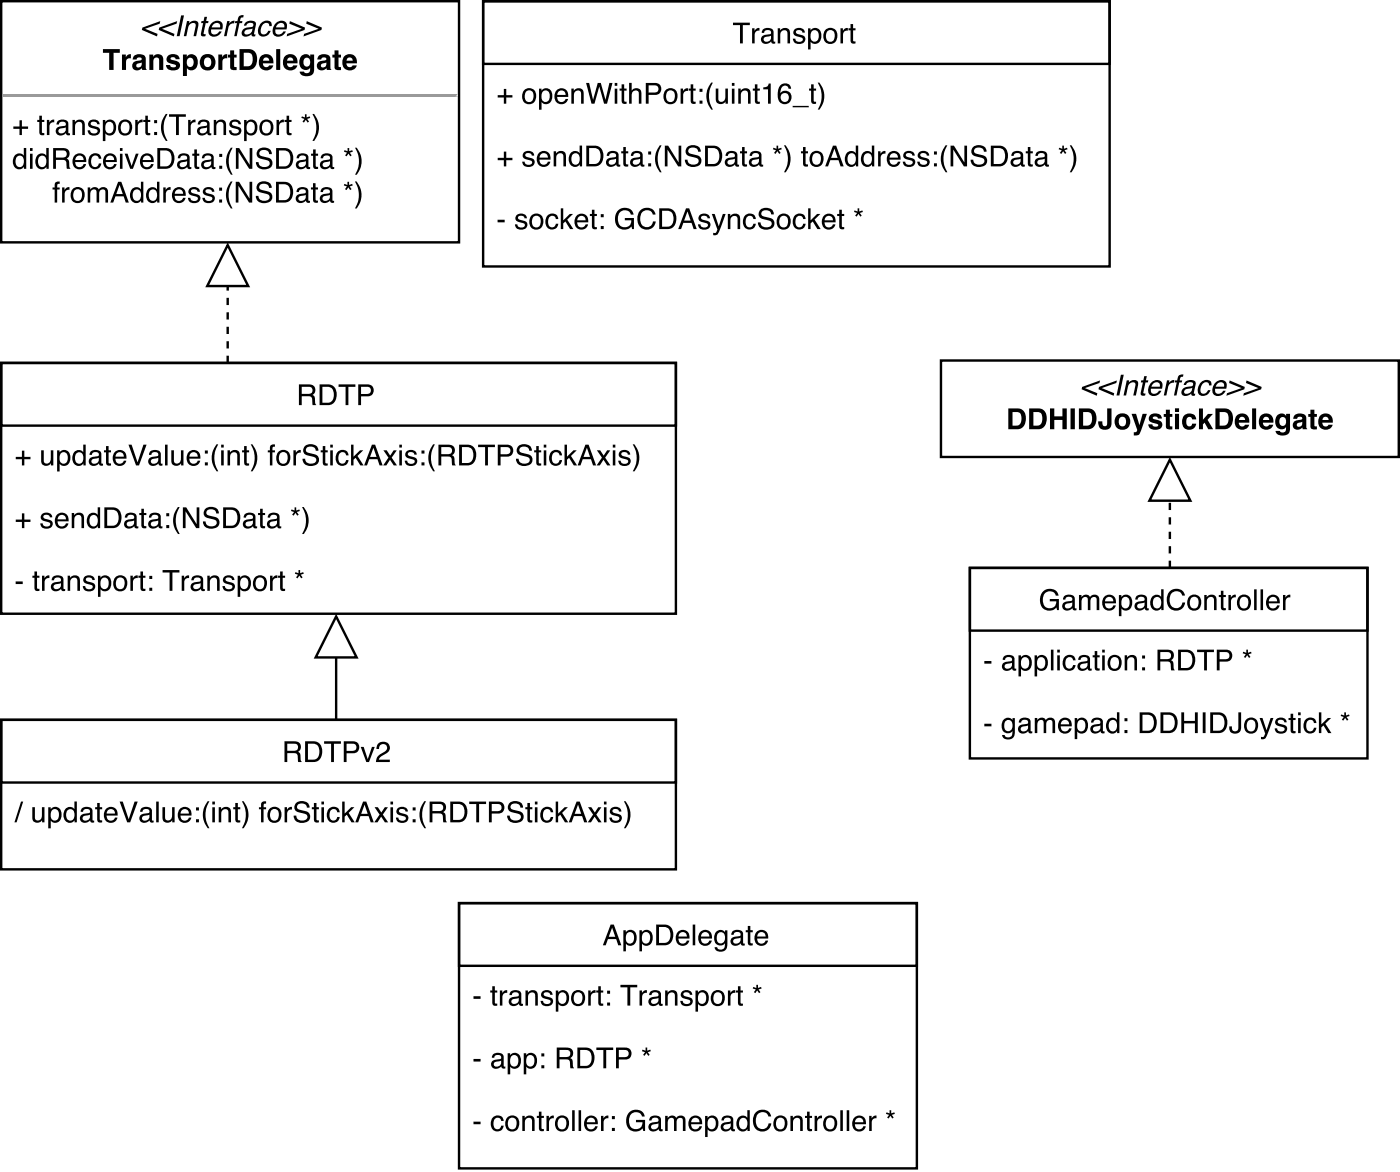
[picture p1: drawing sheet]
<svg xmlns="http://www.w3.org/2000/svg" width="205mm" height="171mm" viewBox="0 0 205 171" stroke-linecap="round" stroke-linejoin="round" font-family="sans-serif">
<path d="M70.7 .2h91.8v38.8h-91.8zM70.7 .2h91.8v9.1h-91.8z" fill="none" stroke="#000" stroke-width=".35"/>
<g fill="#000">
<path d="M73.8 13h.3v.9h.9v.4h-.9v.9h-.3v-.9h-.9v-.4h.9zM77.1 13.3a1.05 1.05 0 0 0 .2 1.6 .77 .77 0 0 0 .8-1.1v-.1a.62 .62 0 0 0-1-.4zM76.7 13.2a1.06 1.06 0 0 1 1.4-.1 1.06 1.06 0 0 1 .4 1.3 1.05 1.05 0 0 1-1.4 .8 1.05 1.05 0 0 1-.6-1.4zM79.5 13.4a1.12 1.12 0 0 0 .1 1.5 .82 .82 0 0 0 .8-.4 .82 .82 0 0 0 0-.9 .56 .56 0 0 0-.9-.2zM78.9 13h.4v.3a.9 .9 0 0 1 1.1-.3 .9 .9 0 0 1 .5 1 .95 .95 0 0 1-.4 1.1 .95 .95 0 0 1-1.1 0l-.1-.2v1.2h-.4zM81.5 13.2a1.01 1.01 0 0 1 1.2-.2 1.01 1.01 0 0 1 .5 1.2h-1.6a.63 .63 0 0 0 .4 .7 .63 .63 0 0 0 .8-.4h.4a1.04 1.04 0 0 1-1.4 .7 1.04 1.04 0 0 1-.6-1.4zM81.8 13.4l-.2 .5h1.2a.61 .61 0 0 0-.3-.6 .61 .61 0 0 0-.7 .1zM83.6 13h.4v.3a.78 .78 0 0 1 .9-.4 .78 .78 0 0 1 .6 .8v1.5h-.4v-1.4a.55 .55 0 0 0-.7-.5 .55 .55 0 0 0-.4 .7v1.2h-.4zM85.8 12.1h.5l.5 2.5 .7-2.5h.5l.6 2.5 .6-2.5h.5l-.8 3.1h-.5l-.7-2.5-.7 2.5h-.4zM90 13h.4v2.2h-.4zM90 12.1h.4v.5h-.4zM91 12.3h.4v.7h.3v.3h-.3v1.4l.1 .2h.2v.3a.53 .53 0 0 1-.7-.5v-1.4h-.3v-.3h.3zM92.1 12.1h.4v1.2a.78 .78 0 0 1 .9-.4 .78 .78 0 0 1 .5 .8v1.5h-.4v-1.4a.55 .55 0 0 0-.6-.6 .55 .55 0 0 0-.4 .8v1.2h-.4zM94.5 12.1h1.4a.88 .88 0 0 1 .9 .9 .88 .88 0 0 1-.9 .9h-.9v1.3h-.5zM95 12.5v1h.8a.53 .53 0 0 0 .6-.5 .53 .53 0 0 0-.6-.5zM97.8 13.3a1.05 1.05 0 0 0 .2 1.6 .77 .77 0 0 0 .8-1.1v-.1a.62 .62 0 0 0-1-.4zM97.4 13.2a1.06 1.06 0 0 1 1.4-.1 1.06 1.06 0 0 1 .4 1.3 1.05 1.05 0 0 1-1.4 .8 1.05 1.05 0 0 1-.6-1.4zM99.6 13h.4v.3a.64 .64 0 0 1 .7-.4v.4a.58 .58 0 0 0-.7 .6v1.3h-.4zM101.1 12.3h.4v.7h.3v.3h-.3v1.4l.1 .2h.2v.3a.53 .53 0 0 1-.7-.5v-1.4h-.3v-.3h.3zM102.4 13h.4v.4h-.4zM102.4 14.7h.4v.5h-.4zM104.1 12.1h.3a3.7 3.7 0 0 0 0 3.9h-.3a3.1 3.1 0 0 1 0-3.9zM104.8 13h.4v1.4a.52 .52 0 0 0 .6 .5 .52 .52 0 0 0 .4-.7v-1.2h.4v2.2h-.4v-.4a.77 .77 0 0 1-.8 .4 .77 .77 0 0 1-.6-.7zM107.1 13h.4v2.2h-.4zM107.1 12.1h.4v.5h-.4zM108.1 13h.3v.3a.78 .78 0 0 1 1-.4 .78 .78 0 0 1 .5 .8v1.5h-.4v-1.4a.55 .55 0 0 0-.7-.5 .55 .55 0 0 0-.3 .7v1.2h-.4zM110.5 12.3h.4v.7h.3v.3h-.3v1.4l.1 .2h.2v.3a.53 .53 0 0 1-.7-.5v-1.4h-.3v-.3h.3zM111.7 12.8l.6-.1 .2-.5h.3v3h-.4v-2.1h-.7zM114.4 12.4a.87 .87 0 0 1 .9-.2 .87 .87 0 0 1 .5 .8h-.3a.56 .56 0 0 0-.6-.5 .56 .56 0 0 0-.6 .5l-.1 .6a.96 .96 0 0 1 1.5 0 .96 .96 0 0 1-.3 1.5 1.08 1.08 0 0 1-1.2-.1 1.08 1.08 0 0 1-.3-1.1v-.4a1.65 1.65 0 0 1 .5-1.1zM114.3 14.2a.65 .65 0 0 0 1.3 0 .65 .65 0 0 0-1.3 0zM116 15.5h2.4v.2h-2.4zM118.7 12.3h.4v.7h.4v.3h-.4v1.4l.1 .2h.3v.3a.53 .53 0 0 1-.8-.5v-1.4h-.3v-.3h.3zM119.7 12.1h.3a3.1 3.1 0 0 1 0 3.9h-.3a3.7 3.7 0 0 0 0-3.9z"/>
<path d="M107.3 3.3h2.5v.4h-1v2.6h-.5v-2.6h-1zM110.1 4.1h.4v.4a.64 .64 0 0 1 .7-.4v.4a.58 .58 0 0 0-.7 .6v1.2h-.4zM111.8 5.6a.43 .43 0 0 0 .2 .5 .43 .43 0 0 0 .6-.1 .66 .66 0 0 0 .3-.8l-.8 .2zM111.6 4.4a1.07 1.07 0 0 1 1.6 .1l.1 1.5 .2 .1v.3a.42 .42 0 0 1-.6-.3 .77 .77 0 0 1-1 .3 .77 .77 0 0 1-.4-1l.2-.2 1-.2 .2-.2a.52 .52 0 0 0-.5-.4 .52 .52 0 0 0-.5 .4h-.4zM113.9 4.1h.3v.4a.78 .78 0 0 1 .9-.4 .78 .78 0 0 1 .6 .8v1.4h-.4v-1.3a.55 .55 0 0 0-.7-.6 .55 .55 0 0 0-.4 .8v1.1h-.3zM116.4 4.3a.89 .89 0 0 1 1.4 .5h-.3a.51 .51 0 0 0-.5-.4 .51 .51 0 0 0-.5 .3l.2 .2a1.84 1.84 0 0 1 1.2 .6 .83 .83 0 0 1-1.2 .9 .73 .73 0 0 1-.6-.7h.3a.57 .57 0 0 0 .5 .4 .57 .57 0 0 0 .6-.3l-.1-.3a1.84 1.84 0 0 1-1.2-.6v-.3zM118.9 4.6a1.12 1.12 0 0 0 .1 1.5 .82 .82 0 0 0 .8-.4 .82 .82 0 0 0 0-.9 .56 .56 0 0 0-.9-.2zM118.3 4.1h.4v.3a.9 .9 0 0 1 1.1-.2 .9 .9 0 0 1 .5 1 .95 .95 0 0 1-.4 1 .95 .95 0 0 1-1.1 0l-.1-.1v1.1h-.4zM121.2 4.5a1.05 1.05 0 0 0 .2 1.6 .77 .77 0 0 0 .8-1.1v-.2a.62 .62 0 0 0-1-.3zM120.8 4.4a1.06 1.06 0 0 1 1.4-.2 1.06 1.06 0 0 1 .4 1.3 1.05 1.05 0 0 1-1.4 .9 1.05 1.05 0 0 1-.6-1.5zM123 4.1h.4v.4a.64 .64 0 0 1 .7-.4v.4a.58 .58 0 0 0-.7 .6v1.2h-.4zM124.5 3.5h.4v.6h.3v.3h-.3v1.5l.1 .1 .2 .1v.2a.53 .53 0 0 1-.7-.4v-1.5h-.3v-.3h.3z"/>
<path d="M72.8 32.1h1.1v.4h-1.1zM75.7 31.4a.89 .89 0 0 1 1.4 .5h-.3a.51 .51 0 0 0-.5-.3 .51 .51 0 0 0-.5 .3l.2 .2a1.84 1.84 0 0 1 1.2 .6 .83 .83 0 0 1-1.2 .9 .73 .73 0 0 1-.6-.8h.3a.57 .57 0 0 0 .6 .5 .57 .57 0 0 0 .5-.4l-.1-.2a1.84 1.84 0 0 1-1.2-.6v-.4zM78.2 31.7a1.05 1.05 0 0 0 .1 1.5 .77 .77 0 0 0 .9-1l-.1-.2a.62 .62 0 0 0-.9-.3zM77.8 31.6a1.06 1.06 0 0 1 1.3-.2 1.06 1.06 0 0 1 .4 1.3 1.05 1.05 0 0 1-1.3 .9 1.05 1.05 0 0 1-.7-1.5zM80.1 31.6a.91 .91 0 0 1 1-.3 .91 .91 0 0 1 .6 .7h-.3a.57 .57 0 0 0-.7-.4 .57 .57 0 0 0-.4 .7 .66 .66 0 0 0 .1 .7 .66 .66 0 0 0 .8 .1l.2-.4h.3a.96 .96 0 0 1-1 .9 .96 .96 0 0 1-.9-1.1l.2-.7zM82.1 30.5h.4v1.7l.9-.9h.5l-.9 .8 .9 1.4h-.4l-.7-1.1-.3 .3v.8h-.4zM84.4 31.6a1.01 1.01 0 0 1 1.2-.2 1.01 1.01 0 0 1 .5 1.1h-1.6a.63 .63 0 0 0 .5 .8 .63 .63 0 0 0 .7-.5h.4a1.04 1.04 0 0 1-1.4 .7 1.04 1.04 0 0 1-.6-1.4zM84.7 31.8l-.2 .4h1.2a.61 .61 0 0 0-.3-.6 .61 .61 0 0 0-.7 .2zM86.7 30.7h.3v.6h.4v.3h-.4v1.4l.1 .2h.3v.3a.53 .53 0 0 1-.7-.4v-1.5h-.3v-.3h.3zM88 31.3h.4v.5h-.4zM88 33.1h.4v.4h-.4zM90.4 30.8a1.35 1.35 0 0 1 2.4 .6h-.4a1 1 0 0 0-1.3-.6 1 1 0 0 0-.6 1.2 1 1 0 0 0 .8 1.2 1 1 0 0 0 1.1-1h-.9v-.3h1.3v1.6h-.3l-.1-.4a1.42 1.42 0 0 1-1.7 .3 1.42 1.42 0 0 1-.6-1.7zM93.7 30.9a1.32 1.32 0 0 1 1.3-.5 1.32 1.32 0 0 1 1 1h-.4a.94 .94 0 0 0-1.1-.6 .94 .94 0 0 0-.8 .9 1.06 1.06 0 0 0 .3 1.2 1.06 1.06 0 0 0 1.2 .2l.4-.7h.4a1.36 1.36 0 0 1-1.6 1.2 1.36 1.36 0 0 1-1.1-1.6l.1-.6zM96.9 30.8v2.4h.8a1.07 1.07 0 0 0 .9-1.5 .87 .87 0 0 0-.9-.9zM96.5 30.5a2.54 2.54 0 0 1 2 .2 1.73 1.73 0 0 1-.4 2.8h-1.6zM100.6 30.9l-.4 1.4h.9zM100.4 30.5h.5l1.1 3h-.4l-.4-.9h-1.2l-.3 .9h-.4zM102.5 31.4a.89 .89 0 0 1 1.4 .5h-.3a.51 .51 0 0 0-.5-.3 .51 .51 0 0 0-.5 .3l.2 .2a1.84 1.84 0 0 1 1.2 .6 .83 .83 0 0 1-1.2 .9 .73 .73 0 0 1-.6-.8h.3a.57 .57 0 0 0 .6 .5 .57 .57 0 0 0 .5-.4l-.1-.2a1.84 1.84 0 0 1-1.2-.6v-.4zM104.2 31.3h.4l.6 1.8 .6-1.8h.4l-.4 1.3a3 3 0 0 1-1 1.8h-.4v-.3h.2a.44 .44 0 0 0 .4-.5zM106.6 31.3h.3v.3a.78 .78 0 0 1 .9-.3 .78 .78 0 0 1 .6 .8v1.4h-.4v-1.4a.55 .55 0 0 0-.7-.5 .55 .55 0 0 0-.4 .8v1.1h-.3zM109 31.6a.91 .91 0 0 1 1-.3 .91 .91 0 0 1 .7 .7h-.4a.57 .57 0 0 0-.7-.4 .57 .57 0 0 0-.4 .7 .66 .66 0 0 0 .1 .7 .66 .66 0 0 0 .8 .1l.2-.4h.4a.96 .96 0 0 1-1.1 .9 .96 .96 0 0 1-.8-1.1l.1-.7zM111.3 30.7a1.27 1.27 0 0 1 2 .4v.3h-.4a.75 .75 0 0 0-.7-.6 .75 .75 0 0 0-.7 .5 .64 .64 0 0 0 .7 .5l.4 .1a.87 .87 0 0 1 .8 .9 .87 .87 0 0 1-.9 .8 1.15 1.15 0 0 1-1.5-1.1h.3a.85 .85 0 0 0 .8 .8 .85 .85 0 0 0 .9-.6 .58 .58 0 0 0-.7-.5l-.4-.1a.81 .81 0 0 1-.8-.5 .81 .81 0 0 1 .2-.9zM114.4 31.7a1.05 1.05 0 0 0 .1 1.5 .77 .77 0 0 0 .9-1l-.1-.2a.62 .62 0 0 0-.9-.3zM114 31.6a1.06 1.06 0 0 1 1.3-.2 1.06 1.06 0 0 1 .4 1.3 1.05 1.05 0 0 1-1.3 .9 1.05 1.05 0 0 1-.7-1.5zM116.3 31.6a.91 .91 0 0 1 1-.3 .91 .91 0 0 1 .6 .7h-.3a.57 .57 0 0 0-.7-.4 .57 .57 0 0 0-.4 .7 .66 .66 0 0 0 .1 .7 .66 .66 0 0 0 .8 .1l.2-.4h.3a.96 .96 0 0 1-1 .9 .96 .96 0 0 1-.8-1.1l.1-.7zM118.3 30.5h.4v1.7l.9-.9h.5l-.8 .8 .8 1.4h-.4l-.7-1.1-.3 .3v.8h-.4zM120.6 31.6a1.01 1.01 0 0 1 1.2-.2 1.01 1.01 0 0 1 .5 1.1h-1.6a.63 .63 0 0 0 .5 .8 .63 .63 0 0 0 .7-.5h.4a1.04 1.04 0 0 1-1.4 .7 1.04 1.04 0 0 1-.6-1.4zM120.9 31.8l-.2 .4h1.3a.61 .61 0 0 0-.4-.6 .61 .61 0 0 0-.7 .2zM122.9 30.7h.3v.6h.4v.3h-.4v1.4l.1 .2h.3v.3a.53 .53 0 0 1-.7-.4v-1.5h-.3v-.3h.3zM125.1 30.8l.5 .1v-.4h.2v.4l.4-.1 .1 .2-.4 .2 .3 .3-.2 .2-.3-.4-.3 .4-.2-.2 .3-.3-.5-.2z"/>
<path d="M73.8 22.2h.3v.9h.9v.3h-.9v.9h-.3v-.9h-.9v-.3h.9zM76.7 22.3a.89 .89 0 0 1 1.5 .5h-.3a.51 .51 0 0 0-.5-.4 .51 .51 0 0 0-.5 .3l.1 .2a1.84 1.84 0 0 1 1.3 .6 .83 .83 0 0 1-1.2 .9 .73 .73 0 0 1-.6-.8h.3a.57 .57 0 0 0 .5 .5 .57 .57 0 0 0 .6-.4l-.1-.2a1.84 1.84 0 0 1-1.3-.6v-.3zM78.9 22.4a1.01 1.01 0 0 1 1.2-.2 1.01 1.01 0 0 1 .5 1.2h-1.6a.63 .63 0 0 0 .5 .7 .63 .63 0 0 0 .7-.5h.4a1.04 1.04 0 0 1-1.4 .8 1.04 1.04 0 0 1-.6-1.5zM79.2 22.6l-.2 .5h1.2a.61 .61 0 0 0-.3-.6 .61 .61 0 0 0-.7 .1zM81.1 22.1h.3v.3a.78 .78 0 0 1 .9-.3 .78 .78 0 0 1 .6 .8v1.4h-.4v-1.4a.55 .55 0 0 0-.7-.5 .55 .55 0 0 0-.4 .8v1.1h-.3zM83.8 22.6a.85 .85 0 0 0-.2 1 .85 .85 0 0 0 .8 .5 .99 .99 0 0 0 0-1.7h-.3zM83.7 22.2l.7-.1 .5 .3v-1.1h.3v3h-.3v-.3a.91 .91 0 0 1-1.1 .3 .91 .91 0 0 1-.5-1 1.31 1.31 0 0 1 .4-1.1zM86.2 21.7v2.3h.8a1.07 1.07 0 0 0 .9-1.5 .87 .87 0 0 0-.9-.8zM85.8 21.3a2.54 2.54 0 0 1 2 .3 1.73 1.73 0 0 1-.4 2.7h-1.6zM89.1 23.6a.43 .43 0 0 0 .2 .5 .43 .43 0 0 0 .6-.1 .66 .66 0 0 0 .3-.8l-.8 .2zM89 22.4a1.07 1.07 0 0 1 1.5 .1l.1 1.5 .2 .1v.3a.42 .42 0 0 1-.6-.4 .77 .77 0 0 1-1 .4 .77 .77 0 0 1-.4-1l.3-.2 .9-.2 .2-.2a.52 .52 0 0 0-.5-.4 .52 .52 0 0 0-.5 .4h-.4zM91.2 21.5h.4v.6h.4v.3h-.4v1.5l.1 .1h.3v.3a.53 .53 0 0 1-.8-.4v-1.5h-.3v-.3h.3zM92.7 23.6a.43 .43 0 0 0 .2 .5 .43 .43 0 0 0 .5-.1 .66 .66 0 0 0 .3-.8l-.8 .2zM92.5 22.4a1.07 1.07 0 0 1 1.6 .1v1.5l.2 .1v.3a.42 .42 0 0 1-.6-.4 .77 .77 0 0 1-1 .4 .77 .77 0 0 1-.4-1l.3-.2 .9-.2 .2-.2a.52 .52 0 0 0-.5-.4 .52 .52 0 0 0-.5 .4h-.3zM94.9 22.2h.4v.4h-.4zM94.9 23.9h.4v.4h-.4zM96.6 21.3h.3a3.7 3.7 0 0 0 0 3.9h-.3a3.1 3.1 0 0 1 0-3.9zM97.3 21.3h.5l1.6 2.5v-2.5h.3v3h-.4l-1.6-2.4v2.4h-.4zM100.7 21.5a1.27 1.27 0 0 1 1.9 .4v.3h-.4a.75 .75 0 0 0-.7-.6 .75 .75 0 0 0-.7 .5 .64 .64 0 0 0 .7 .5l.4 .1a.87 .87 0 0 1 .8 .9 .87 .87 0 0 1-.9 .8 1.15 1.15 0 0 1-1.5-1h.4a.85 .85 0 0 0 .7 .7 .85 .85 0 0 0 .9-.5 .58 .58 0 0 0-.7-.6l-.4-.1a.81 .81 0 0 1-.8-.5 .81 .81 0 0 1 .3-.9zM103.6 21.7v2.3h.8a1.07 1.07 0 0 0 .9-1.5 .87 .87 0 0 0-.9-.8zM103.2 21.3a2.54 2.54 0 0 1 2 .3 1.73 1.73 0 0 1-.4 2.7h-1.6zM106.5 23.6a.43 .43 0 0 0 .2 .5 .43 .43 0 0 0 .6-.1 .66 .66 0 0 0 .3-.8l-.8 .2zM106.3 22.4a1.07 1.07 0 0 1 1.6 .1l.1 1.5 .2 .1v.3a.42 .42 0 0 1-.6-.4 .77 .77 0 0 1-1 .4 .77 .77 0 0 1-.4-1l.2-.2 1-.2 .2-.2a.52 .52 0 0 0-.5-.4 .52 .52 0 0 0-.5 .4h-.4zM108.6 21.5h.4v.6h.4v.3h-.4v1.5l.1 .1h.3v.3a.53 .53 0 0 1-.8-.4v-1.5h-.3v-.3h.3zM110.1 23.6a.43 .43 0 0 0 .1 .5 .43 .43 0 0 0 .6-.1 .66 .66 0 0 0 .3-.8l-.8 .2zM109.9 22.4a1.07 1.07 0 0 1 1.6 .1v1.5l.2 .1v.3a.42 .42 0 0 1-.6-.4 .77 .77 0 0 1-1 .4 .77 .77 0 0 1-.4-1l.3-.2 .9-.2 .2-.2a.52 .52 0 0 0-.5-.4 .52 .52 0 0 0-.5 .4h-.4zM113.2 21.6l.5 .2v-.5h.2v.5l.5-.2 .1 .2-.5 .2 .3 .4-.2 .1-.3-.4-.3 .4-.2-.1 .3-.4-.4-.2zM114.8 21.3h.2a3.1 3.1 0 0 1 0 3.9h-.2a3.7 3.7 0 0 0 0-3.9zM117.6 21.5h.3v.6h.4v.3h-.4v1.5l.1 .1h.3v.3a.53 .53 0 0 1-.7-.4v-1.5h-.3v-.3h.3zM119.2 22.5a1.05 1.05 0 0 0 .1 1.6 .77 .77 0 0 0 .9-1.1l-.1-.2a.62 .62 0 0 0-.9-.3zM118.8 22.4a1.06 1.06 0 0 1 1.3-.2 1.06 1.06 0 0 1 .4 1.3 1.05 1.05 0 0 1-1.3 .9 1.05 1.05 0 0 1-.7-1.5zM122.2 21.8l-.5 1.3h.9zM121.9 21.3h.5l1.1 3h-.4l-.3-.9h-1.2l-.4 .9h-.4zM124.2 22.6a.85 .85 0 0 0-.1 1 .85 .85 0 0 0 .8 .5 .99 .99 0 0 0 0-1.7h-.4zM124.1 22.2l.7-.1 .5 .3v-1.1h.3v3h-.3v-.3a.91 .91 0 0 1-1.1 .3 .91 .91 0 0 1-.5-1 1.31 1.31 0 0 1 .4-1.1zM126.6 22.6a.85 .85 0 0 0-.2 1 .85 .85 0 0 0 .8 .5 .99 .99 0 0 0 0-1.7h-.3zM126.5 22.2l.6-.1 .5 .3v-1.1h.4v3h-.3v-.3a.91 .91 0 0 1-1.2 .3 .91 .91 0 0 1-.5-1 1.31 1.31 0 0 1 .5-1.1zM128.6 22.1h.3v.4a.64 .64 0 0 1 .7-.4v.4a.58 .58 0 0 0-.7 .6v1.2h-.3zM130.1 22.4a1.01 1.01 0 0 1 1.3-.2 1.01 1.01 0 0 1 .4 1.2h-1.6a.63 .63 0 0 0 .5 .7 .63 .63 0 0 0 .8-.5h.3a1.04 1.04 0 0 1-1.3 .8 1.04 1.04 0 0 1-.6-1.5zM130.4 22.6l-.2 .5h1.3a.61 .61 0 0 0-.4-.6 .61 .61 0 0 0-.7 .1zM132.5 22.3a.89 .89 0 0 1 1.4 .5h-.3a.51 .51 0 0 0-.5-.4 .51 .51 0 0 0-.5 .3l.2 .2a1.84 1.84 0 0 1 1.2 .6 .83 .83 0 0 1-1.2 .9 .73 .73 0 0 1-.6-.8h.3a.57 .57 0 0 0 .5 .5 .57 .57 0 0 0 .6-.4l-.1-.2a1.84 1.84 0 0 1-1.2-.6v-.3zM134.6 22.3a.89 .89 0 0 1 1.4 .5h-.3a.51 .51 0 0 0-.5-.4 .51 .51 0 0 0-.5 .3l.2 .2a1.84 1.84 0 0 1 1.2 .6 .83 .83 0 0 1-1.2 .9 .73 .73 0 0 1-.6-.8h.3a.57 .57 0 0 0 .6 .5 .57 .57 0 0 0 .5-.4l-.1-.2a1.84 1.84 0 0 1-1.2-.6v-.3zM136.7 22.2h.5v.4h-.5zM136.7 23.9h.5v.4h-.5zM138.4 21.3h.3a3.7 3.7 0 0 0 0 3.9h-.3a3.1 3.1 0 0 1 0-3.9zM139.2 21.3h.5l1.5 2.5v-2.5h.4v3h-.5l-1.5-2.4v2.4h-.4zM142.5 21.5a1.27 1.27 0 0 1 1.9 .4v.3h-.4a.75 .75 0 0 0-.6-.6 .75 .75 0 0 0-.8 .5 .64 .64 0 0 0 .7 .5l.5 .1a.87 .87 0 0 1 .7 .9 .87 .87 0 0 1-.9 .8 1.15 1.15 0 0 1-1.5-1h.4a.85 .85 0 0 0 .7 .7 .85 .85 0 0 0 .9-.5 .58 .58 0 0 0-.6-.6l-.4-.1a.81 .81 0 0 1-.9-.5 .81 .81 0 0 1 .3-.9zM145.5 21.7v2.3h.7a1.07 1.07 0 0 0 .9-1.5 .87 .87 0 0 0-.9-.8zM145.1 21.3a2.54 2.54 0 0 1 2 .3 1.73 1.73 0 0 1-.4 2.7h-1.6zM148.4 23.6a.43 .43 0 0 0 .2 .5 .43 .43 0 0 0 .5-.1 .66 .66 0 0 0 .3-.8l-.8 .2zM148.2 22.4a1.07 1.07 0 0 1 1.6 .1v1.5l.2 .1v.3a.42 .42 0 0 1-.6-.4 .77 .77 0 0 1-1 .4 .77 .77 0 0 1-.4-1l.3-.2 .9-.2 .2-.2a.52 .52 0 0 0-.5-.4 .52 .52 0 0 0-.5 .4h-.3zM150.5 21.5h.4v.6h.3v.3h-.3v1.5v.1h.3v.3a.53 .53 0 0 1-.7-.4v-1.5h-.3v-.3h.3zM151.9 23.6a.43 .43 0 0 0 .2 .5 .43 .43 0 0 0 .5-.1 .66 .66 0 0 0 .3-.8l-.7 .2zM151.7 22.4a1.07 1.07 0 0 1 1.6 .1v1.5l.3 .1v.3a.42 .42 0 0 1-.6-.4 .77 .77 0 0 1-1 .4 .77 .77 0 0 1-.4-1l.2-.2 1-.2 .2-.2a.52 .52 0 0 0-.5-.4 .52 .52 0 0 0-.6 .4h-.3zM155.1 21.6l.4 .2v-.5h.3v.5l.4-.2 .1 .2-.5 .2 .3 .4-.2 .1-.3-.4-.2 .4-.2-.1 .2-.4-.4-.2zM156.6 21.3h.3a3.1 3.1 0 0 1 0 3.9h-.3a3.7 3.7 0 0 0 0-3.9z"/>
</g>
<path d="M.2 .2h67v35.3h-67z" fill="#fff"/>
<path d="M.2 .2h67v35.3h-67z" fill="none" stroke="#000" stroke-width=".35"/>
<path d="M.4 13.9h66.6" fill="none" stroke="#9a9a9a" stroke-width=".35"/>
<path d="M.4 13.8h.3v.3h-.3z" fill="#9a9a9a"/>
<path d="M67 13.8v.3h-.3z" fill="#eee"/>
<g fill="#000">
<path d="M2.9 17.6h.3v.9h.9v.4h-.9v.9h-.3v-.9h-.9v-.4h.9zM5.8 16.9h.3v.6h.4v.3h-.4v1.5l.1 .1 .3 .1v.3a.53 .53 0 0 1-.7-.5v-1.5h-.3v-.3h.3zM6.9 17.5h.3v.4a.64 .64 0 0 1 .7-.4v.4a.58 .58 0 0 0-.7 .6v1.3h-.3zM8.6 19a.43 .43 0 0 0 .2 .5 .43 .43 0 0 0 .5-.1 .66 .66 0 0 0 .3-.8l-.8 .2zM8.4 17.8a1.07 1.07 0 0 1 1.6 .1v1.5l.3 .1v.3a.42 .42 0 0 1-.6-.3 .77 .77 0 0 1-1.1 .3 .77 .77 0 0 1-.4-1l.3-.2 .9-.2 .2-.2a.52 .52 0 0 0-.5-.4 .52 .52 0 0 0-.5 .4h-.3zM10.6 17.5h.4v.4a.78 .78 0 0 1 .9-.4 .78 .78 0 0 1 .5 .8v1.5h-.4v-1.4a.55 .55 0 0 0-.6-.6 .55 .55 0 0 0-.4 .8v1.2h-.4zM13.1 17.7a.89 .89 0 0 1 1.5 .5h-.4a.51 .51 0 0 0-.4-.4 .51 .51 0 0 0-.5 .3l.1 .2a1.84 1.84 0 0 1 1.2 .6 .83 .83 0 0 1-1.1 .9 .73 .73 0 0 1-.7-.7h.4a.57 .57 0 0 0 .5 .4 .57 .57 0 0 0 .6-.3l-.1-.3a1.84 1.84 0 0 1-1.3-.5v-.4zM15.6 18a1.12 1.12 0 0 0 .2 1.5 .82 .82 0 0 0 .8-.4 .82 .82 0 0 0-.1-.9 .56 .56 0 0 0-.9-.2zM15.1 17.6h.3v.2a.9 .9 0 0 1 1.1-.2 .9 .9 0 0 1 .5 1 .95 .95 0 0 1-.4 1 .95 .95 0 0 1-1.1 0l-.1-.1v1.1h-.3zM17.9 17.9a1.05 1.05 0 0 0 .2 1.6 .77 .77 0 0 0 .9-1.1l-.1-.1a.62 .62 0 0 0-1-.4zM17.6 17.8a1.06 1.06 0 0 1 1.3-.2 1.06 1.06 0 0 1 .4 1.3 1.05 1.05 0 0 1-1.3 .9 1.05 1.05 0 0 1-.7-1.4zM19.8 17.5h.4v.4a.64 .64 0 0 1 .7-.4v.4a.58 .58 0 0 0-.7 .6v1.3h-.4zM21.3 16.9h.3v.6h.4v.3h-.4v1.5l.1 .1 .3 .1v.3a.53 .53 0 0 1-.7-.5v-1.5h-.3v-.3h.3zM22.6 17.6h.4v.4h-.4zM22.6 19.3h.4v.5h-.4zM24.3 16.7h.2a3.7 3.7 0 0 0 0 3.9h-.2a3.1 3.1 0 0 1 0-3.9zM24.7 16.7h2.5v.4h-1v2.7h-.4v-2.7h-1.1zM27.5 17.5h.4v.4a.64 .64 0 0 1 .7-.4v.4a.58 .58 0 0 0-.7 .6v1.3h-.4zM29.3 19a.43 .43 0 0 0 .2 .5 .43 .43 0 0 0 .5-.1 .66 .66 0 0 0 .3-.8l-.8 .2zM29.1 17.8a1.07 1.07 0 0 1 1.6 .1v1.5l.2 .1v.3a.42 .42 0 0 1-.6-.3 .77 .77 0 0 1-1 .3 .77 .77 0 0 1-.4-1l.3-.2 .9-.2 .2-.2a.52 .52 0 0 0-.5-.4 .52 .52 0 0 0-.5 .4h-.3zM31.3 17.5h.3v.4a.78 .78 0 0 1 1-.4 .78 .78 0 0 1 .5 .8v1.5h-.4v-1.4a.55 .55 0 0 0-.6-.6 .55 .55 0 0 0-.4 .8v1.2h-.4zM33.8 17.7a.89 .89 0 0 1 1.5 .5h-.4a.51 .51 0 0 0-.4-.4 .51 .51 0 0 0-.5 .3l.1 .2a1.84 1.84 0 0 1 1.2 .6 .83 .83 0 0 1-1.2 .9 .73 .73 0 0 1-.6-.7h.4a.57 .57 0 0 0 .5 .4 .57 .57 0 0 0 .6-.3l-.2-.3a1.84 1.84 0 0 1-1.2-.5v-.4zM36.3 18a1.12 1.12 0 0 0 .2 1.5 .82 .82 0 0 0 .8-.4 .82 .82 0 0 0-.1-.9 .56 .56 0 0 0-.9-.2zM35.7 17.6h.4v.2a.9 .9 0 0 1 1.1-.2 .9 .9 0 0 1 .5 1 .95 .95 0 0 1-.4 1 .95 .95 0 0 1-1.1 0l-.1-.1v1.1h-.4zM38.6 17.9a1.05 1.05 0 0 0 .2 1.6 .77 .77 0 0 0 .8-1.1v-.1a.62 .62 0 0 0-1-.4zM38.3 17.8a1.06 1.06 0 0 1 1.3-.2 1.06 1.06 0 0 1 .4 1.3 1.05 1.05 0 0 1-1.3 .9 1.05 1.05 0 0 1-.7-1.4zM40.5 17.5h.3v.4a.64 .64 0 0 1 .8-.4v.4a.58 .58 0 0 0-.7 .6v1.3h-.4zM42 16.9h.3v.6h.4v.3h-.4v1.5l.1 .1 .3 .1v.3a.53 .53 0 0 1-.7-.5v-1.5h-.3v-.3h.3zM44.2 17l.4 .2v-.5h.3v.5l.4-.2 .1 .3-.4 .1 .2 .4-.2 .1-.2-.4-.3 .4-.2-.1 .3-.4-.5-.1zM45.7 16.7h.3a3.1 3.1 0 0 1 0 3.9h-.3a3.7 3.7 0 0 0 0-3.9z"/>
<path d="M15.1 7.2h2.4v.5h-.9v2.5h-.6v-2.5h-.9zM17.9 8h.5v.4a.7 .7 0 0 1 .8-.5v.6a.6 .6 0 0 0-.7 .7v1h-.6zM20.1 9.3l-.1 .1a.4 .4 0 0 0 .4 .5 .4 .4 0 0 0 .3-.5v-.3zM19.6 8.2a1.15 1.15 0 0 1 1.7 .2v1.5l.2 .3h-.7v-.2a.73 .73 0 0 1-1.2 .1 .73 .73 0 0 1 .2-1.1l.9-.3a.22 .22 0 0 0-.2-.3h-.1a.32 .32 0 0 0-.4 .3h-.6zM21.9 8h.5v.3a.79 .79 0 0 1 .9-.3 .79 .79 0 0 1 .6 .7v1.5h-.6v-1.3a.44 .44 0 0 0-.5-.5 .44 .44 0 0 0-.3 .6v1.2h-.6zM24.6 8.1a1.05 1.05 0 0 1 1.7 .6h-.6a.37 .37 0 0 0-.3-.3 .37 .37 0 0 0-.4 .3 1.53 1.53 0 0 1 1.3 .7l.1 .1a.92 .92 0 0 1-1.4 .8 .77 .77 0 0 1-.7-.8h.6a.48 .48 0 0 0 .4 .4 .48 .48 0 0 0 .5-.3l-.1-.1a1.64 1.64 0 0 1-1.3-.7v-.3zM27.5 8.6a.7 .7 0 0 0-.2 .7 .7 .7 0 0 0 .7 .5 .74 .74 0 0 0 .3-.7 .74 .74 0 0 0-.5-.7zM26.8 8h.5v.3a.91 .91 0 0 1 1.2-.3 .91 .91 0 0 1 .5 1.1 .92 .92 0 0 1-.5 1.1 .92 .92 0 0 1-1.1-.3v1.2h-.6zM30 8.6a.69 .69 0 0 0-.1 .8 .69 .69 0 0 0 .8 .3 .77 .77 0 0 0-.3-1.3zM29.2 9.1a1.2 1.2 0 0 1 2.4 0 1.2 1.2 0 0 1-2.4 0zM32 8h.5v.4a.7 .7 0 0 1 .8-.5v.6a.6 .6 0 0 0-.7 .7v1h-.6zM33.7 7.4h.6v.6h.3v.4h-.3v1.3l.3 .1v.5h-.2a.51 .51 0 0 1-.7-.5v-1.4h-.3v-.4h.3zM35.7 7.7v2a1.07 1.07 0 0 0 1.1-.4 1.07 1.07 0 0 0 .1-1.1 .58 .58 0 0 0-.6-.5zM35.1 7.2h1.3a1.42 1.42 0 0 1 1.2 2 1.2 1.2 0 0 1-1.2 1h-1.3zM38.6 8.5l-.1 .4h.9a.46 .46 0 0 0-.3-.5 .46 .46 0 0 0-.5 .1zM38.2 8.2a1.09 1.09 0 0 1 1.3-.2 1.09 1.09 0 0 1 .5 1.3h-1.5a.49 .49 0 0 0 .3 .5 .49 .49 0 0 0 .6-.2h.6a1.11 1.11 0 0 1-1.4 .6 1.11 1.11 0 0 1-.7-1.4zM40.4 7.2h.6v3h-.6zM42.2 8.5l-.2 .4h.9a.46 .46 0 0 0-.2-.5 .46 .46 0 0 0-.5 .1zM41.7 8.2a1.09 1.09 0 0 1 1.3-.2 1.09 1.09 0 0 1 .6 1.3h-1.6a.49 .49 0 0 0 .3 .5 .49 .49 0 0 0 .6-.2h.6a1.11 1.11 0 0 1-1.4 .6 1.11 1.11 0 0 1-.6-1.4zM44.6 8.6a.72 .72 0 0 0 .3 1.1 .68 .68 0 0 0 .5-.6 .68 .68 0 0 0-.5-.7zM44.3 8.1l.6-.2 .5 .4v-.3h.6v2.1a1 1 0 0 1-1.4 1 .77 .77 0 0 1-.7-.6h.6a.5 .5 0 0 0 .7 .2 .5 .5 0 0 0 .2-.7v-.1a.9 .9 0 0 1-1.1 .3 .9 .9 0 0 1-.5-1.1 1.26 1.26 0 0 1 .5-1zM47.1 9.3l-.1 .1a.4 .4 0 0 0 .5 .5 .4 .4 0 0 0 .3-.5v-.3zM46.6 8.2a1.15 1.15 0 0 1 1.7 .2l.1 1.5 .1 .3h-.6l-.1-.2a.73 .73 0 0 1-1.2 .1 .73 .73 0 0 1 .2-1.1l1-.3a.22 .22 0 0 0-.2-.3h-.2a.32 .32 0 0 0-.4 .3h-.5zM49 7.4h.6v.6h.3v.4h-.3v1.3l.3 .1v.5h-.3a.51 .51 0 0 1-.6-.5v-1.4h-.3v-.4h.3zM50.9 8.5l-.2 .4h.9a.46 .46 0 0 0-.2-.5 .46 .46 0 0 0-.5 .1zM50.4 8.2a1.09 1.09 0 0 1 1.3-.2 1.09 1.09 0 0 1 .6 1.3h-1.6a.49 .49 0 0 0 .3 .5 .49 .49 0 0 0 .6-.2h.6a1.11 1.11 0 0 1-1.4 .6 1.11 1.11 0 0 1-.6-1.4z"/>
<path d="M20.8 4l2.7-.9-.1 .4-2.2 .7 1.9 .8-.1 .3-2.2-.9zM23.3 4l2.6-.9v.4l-2.2 .7 1.8 .8v.3l-2.3-.9zM26.5 2.3h.4l-.6 3h-.4zM27.4 3.1h.3v.3a.87 .87 0 0 1 1.3 0l-.3 1.9h-.4l.3-1.4a.48 .48 0 0 0-.3-.6 .48 .48 0 0 0-.6 .4l-.4 1.6h-.4zM29.9 2.5h.4l-.1 .6h.3v.3h-.4l-.3 1.5 .3 .1v.3h-.3h-.2l-.2-.3 .3-1.6h-.3l.1-.3h.3zM31 3.4a.88 .88 0 0 1 1-.4 .88 .88 0 0 1 .6 .9l-.1 .4h-1.6a.58 .58 0 0 0 .3 .7 .58 .58 0 0 0 .8-.3l.1-.1h.3a1.12 1.12 0 0 1-1.8 .5 1.49 1.49 0 0 1 .4-1.7zM31.3 3.5l-.3 .5h1.2a.54 .54 0 0 0-.3-.6 .54 .54 0 0 0-.6 .1zM33.3 3.1h.3l-.1 .4a.79 .79 0 0 1 .9-.5l-.1 .4a.71 .71 0 0 0-.9 .6l-.2 1.3h-.4zM35 2.4l.3-.2h.4l-.1 .4a.41 .41 0 0 0-.5 .5h.4l-.1 .3h-.3l-.4 1.9h-.4l.4-1.9h-.3v-.3h.4zM35.9 4.5l-.1 .2a.41 .41 0 0 0 .3 .4 .41 .41 0 0 0 .4-.1 .83 .83 0 0 0 .5-.8l-.8 .1zM35.9 3.3a1.15 1.15 0 0 1 1.5 0l.1 .3-.3 1.4h.2v.3a.36 .36 0 0 1-.6-.3 .92 .92 0 0 1-1.4 0 .84 .84 0 0 1 .8-1h.6l.3-.2a.49 .49 0 0 0-.4-.5 .49 .49 0 0 0-.6 .3v.2h-.4zM38.3 3.3a.82 .82 0 0 1 .9-.3 .82 .82 0 0 1 .6 .8h-.4a.55 .55 0 0 0-.5-.5 .55 .55 0 0 0-.6 .6l-.1 .3a.55 .55 0 0 0 .3 .8 .55 .55 0 0 0 .7-.3l.1-.2h.3a1.05 1.05 0 0 1-1.7 .5 1.55 1.55 0 0 1 .4-1.7zM40.4 3.4a.88 .88 0 0 1 1-.4 .88 .88 0 0 1 .6 .9l-.1 .4h-1.6a.58 .58 0 0 0 .4 .7 .58 .58 0 0 0 .7-.3l.1-.1h.4a1.12 1.12 0 0 1-1.9 .5 1.49 1.49 0 0 1 .4-1.7zM40.7 3.5l-.3 .5h1.2a.54 .54 0 0 0-.3-.6 .54 .54 0 0 0-.6 .1zM42.4 3.1l2.3 .9-.1 .4-2.6 .9v-.3l2.2-.8-1.8-.7zM44.9 3.1l2.2 .9v.4l-2.7 .9 .1-.3 2.2-.8-1.9-.7z"/>
<path d="M2.4 23a.85 .85 0 0 0-.1 .9 .85 .85 0 0 0 .8 .5 .99 .99 0 0 0 0-1.6h-.4zM2.3 22.6l.7-.1 .5 .3v-1.2h.3v3.1h-.3v-.3a.91 .91 0 0 1-1.1 .3 .91 .91 0 0 1-.5-1.1 1.31 1.31 0 0 1 .4-1zM4.4 22.5h.4v2.2h-.4zM4.4 21.7h.4v.4h-.4zM5.7 23a.85 .85 0 0 0-.1 .9 .85 .85 0 0 0 .8 .5 .99 .99 0 0 0 0-1.6h-.4zM5.6 22.6l.7-.1 .5 .3v-1.2h.3v3.1h-.3v-.3a.91 .91 0 0 1-1.1 .3 .91 .91 0 0 1-.5-1.1 1.31 1.31 0 0 1 .4-1zM8.2 22v1h.9a.53 .53 0 0 0 .7-.4 .53 .53 0 0 0-.6-.6zM7.8 21.7h1.4a.83 .83 0 0 1 .9 .5 .83 .83 0 0 1-.3 1 .92 .92 0 0 1 .4 1.1l.1 .4h-.5l-.1-.9a.46 .46 0 0 0-.6-.4h-.9v1.3h-.4zM10.9 22.8a1.01 1.01 0 0 1 1.2-.2 1.01 1.01 0 0 1 .5 1.1h-1.6a.63 .63 0 0 0 .5 .7 .63 .63 0 0 0 .7-.4h.4a1.04 1.04 0 0 1-1.4 .7 1.04 1.04 0 0 1-.6-1.4zM11.2 22.9l-.2 .5h1.3a.61 .61 0 0 0-.4-.6 .61 .61 0 0 0-.7 .1zM13.2 22.7a.91 .91 0 0 1 1-.3 .91 .91 0 0 1 .6 .8h-.3a.57 .57 0 0 0-.7-.4 .57 .57 0 0 0-.5 .6 .66 .66 0 0 0 .2 .8 .66 .66 0 0 0 .8 .1l.2-.4h.3a.96 .96 0 0 1-1 .8 .96 .96 0 0 1-.9-1.1l.2-.6zM15.4 22.8a1.01 1.01 0 0 1 1.2-.2 1.01 1.01 0 0 1 .5 1.1h-1.6a.63 .63 0 0 0 .5 .7 .63 .63 0 0 0 .7-.4h.4a1.04 1.04 0 0 1-1.4 .7 1.04 1.04 0 0 1-.6-1.4zM15.7 22.9l-.2 .5h1.2a.61 .61 0 0 0-.3-.6 .61 .61 0 0 0-.7 .1zM17.6 22.5h.3v2.2h-.3zM17.6 21.7h.3v.4h-.3zM18.2 22.5h.5l.6 1.8 .6-1.8h.4l-.8 2.2h-.4zM20.8 22.8a1.01 1.01 0 0 1 1.2-.2 1.01 1.01 0 0 1 .5 1.1h-1.6a.63 .63 0 0 0 .5 .7 .63 .63 0 0 0 .7-.4h.4a1.04 1.04 0 0 1-1.4 .7 1.04 1.04 0 0 1-.6-1.4zM21.1 22.9l-.2 .5h1.2a.61 .61 0 0 0-.3-.6 .61 .61 0 0 0-.7 .1zM23.4 22v2.3h.8a1.07 1.07 0 0 0 .9-1.4 .87 .87 0 0 0-.9-.9zM23 21.7a2.54 2.54 0 0 1 2 .2 1.73 1.73 0 0 1-.4 2.8h-1.6zM26.3 23.9a.43 .43 0 0 0 .2 .6 .43 .43 0 0 0 .6-.1 .66 .66 0 0 0 .3-.8l-.8 .1zM26.2 22.7a1.07 1.07 0 0 1 1.5 .1l.1 1.6h.2v.3a.42 .42 0 0 1-.6-.3 .77 .77 0 0 1-1 .3 .77 .77 0 0 1-.4-.9l.3-.3 .9-.1 .2-.2a.52 .52 0 0 0-.5-.5 .52 .52 0 0 0-.5 .5h-.4zM28.4 21.9h.4v.6h.4v.3h-.4v1.4l.1 .2h.3v.3a.53 .53 0 0 1-.8-.4v-1.5h-.3v-.3h.3zM29.9 23.9a.43 .43 0 0 0 .2 .6 .43 .43 0 0 0 .5-.1 .66 .66 0 0 0 .3-.8l-.8 .1zM29.7 22.7a1.07 1.07 0 0 1 1.6 .1v1.6h.2v.3a.42 .42 0 0 1-.6-.3 .77 .77 0 0 1-1 .3 .77 .77 0 0 1-.4-.9l.3-.3 .9-.1 .2-.2a.52 .52 0 0 0-.5-.5 .52 .52 0 0 0-.5 .5h-.3zM32.1 22.5h.4v.5h-.4zM32.1 24.2h.4v.5h-.4zM33.8 21.6h.3a3.7 3.7 0 0 0 0 4h-.3a3.1 3.1 0 0 1 0-4zM34.5 21.7h.5l1.6 2.4v-2.4h.3v3h-.4l-1.6-2.5v2.5h-.4zM37.9 21.8a1.27 1.27 0 0 1 1.9 .4v.3h-.4a.75 .75 0 0 0-.7-.6 .75 .75 0 0 0-.7 .5 .64 .64 0 0 0 .7 .5l.4 .1a.87 .87 0 0 1 .8 1 .87 .87 0 0 1-.9 .8 1.15 1.15 0 0 1-1.5-1.1h.4a.85 .85 0 0 0 .7 .8 .85 .85 0 0 0 .9-.6 .58 .58 0 0 0-.7-.5l-.4-.1a.81 .81 0 0 1-.8-.5 .81 .81 0 0 1 .3-1zM40.8 22v2.3h.8a1.07 1.07 0 0 0 .9-1.4 .87 .87 0 0 0-.9-.9zM40.4 21.7a2.54 2.54 0 0 1 2 .2 1.73 1.73 0 0 1-.4 2.8h-1.6zM43.7 23.9a.43 .43 0 0 0 .2 .6 .43 .43 0 0 0 .6-.1 .66 .66 0 0 0 .3-.8l-.8 .1zM43.5 22.7a1.07 1.07 0 0 1 1.6 .1l.1 1.6h.2v.3a.42 .42 0 0 1-.6-.3 .77 .77 0 0 1-1 .3 .77 .77 0 0 1-.4-.9l.2-.3 1-.1 .2-.2a.52 .52 0 0 0-.5-.5 .52 .52 0 0 0-.5 .5h-.4zM45.8 21.9h.4v.6h.4v.3h-.4v1.4l.1 .2h.3v.3a.53 .53 0 0 1-.8-.4v-1.5h-.3v-.3h.3zM47.3 23.9a.43 .43 0 0 0 .1 .6 .43 .43 0 0 0 .6-.1 .66 .66 0 0 0 .3-.8l-.8 .1zM47.1 22.7a1.07 1.07 0 0 1 1.6 .1v1.6h.2v.3a.42 .42 0 0 1-.6-.3 .77 .77 0 0 1-1 .3 .77 .77 0 0 1-.4-.9l.3-.3 .9-.1 .2-.2a.52 .52 0 0 0-.5-.5 .52 .52 0 0 0-.5 .5h-.4zM50.4 22l.5 .1v-.4h.2v.4l.5-.1 .1 .2-.5 .1 .3 .4-.2 .2-.3-.4-.3 .4-.2-.2 .3-.4-.4-.1zM52 21.6h.2a3.1 3.1 0 0 1 0 4h-.2a3.7 3.7 0 0 0 0-4z"/>
<path d="M8.1 26.7l.3-.1h.3v.3a.29 .29 0 0 0-.3 .3v.2h.3v.3h-.3v1.9h-.4v-1.9h-.3v-.3h.3zM9.1 27.4h.3v.4a.64 .64 0 0 1 .8-.4v.4a.58 .58 0 0 0-.7 .6v1.2h-.4zM11 27.8a1.05 1.05 0 0 0 .2 1.6 .77 .77 0 0 0 .8-1.1v-.2a.62 .62 0 0 0-1-.3zM10.6 27.7a1.06 1.06 0 0 1 1.4-.2 1.06 1.06 0 0 1 .4 1.3 1.05 1.05 0 0 1-1.4 .9 1.05 1.05 0 0 1-.6-1.5zM12.8 27.4h.4v.3a.72 .72 0 0 1 1.3 0 .73 .73 0 0 1 .8-.3 .73 .73 0 0 1 .5 .8v1.4h-.4v-1.5a.48 .48 0 0 0-.6-.4 .48 .48 0 0 0-.3 .6v1.3h-.4v-1.4a.46 .46 0 0 0-.4-.5 .46 .46 0 0 0-.5 .5v1.4h-.4zM17.5 27l-.5 1.4h1zM17.3 26.6h.5l1.1 3h-.5l-.3-.9h-1.2l-.3 .9h-.4zM19.6 27.9a.85 .85 0 0 0-.2 1 .85 .85 0 0 0 .8 .5 .99 .99 0 0 0 0-1.7h-.3zM19.5 27.5l.6-.1 .5 .3v-1.1h.4v3h-.3v-.3a.91 .91 0 0 1-1.2 .3 .91 .91 0 0 1-.5-1 1.31 1.31 0 0 1 .5-1.1zM21.9 27.9a.85 .85 0 0 0-.1 1 .85 .85 0 0 0 .8 .5 .99 .99 0 0 0 0-1.7h-.4zM21.8 27.5l.7-.1 .5 .3v-1.1h.3v3h-.3v-.3a.91 .91 0 0 1-1.1 .3 .91 .91 0 0 1-.5-1 1.31 1.31 0 0 1 .4-1.1zM23.9 27.4h.4v.4a.64 .64 0 0 1 .7-.4v.4a.58 .58 0 0 0-.7 .6v1.2h-.4zM25.5 27.7a1.01 1.01 0 0 1 1.2-.2 1.01 1.01 0 0 1 .5 1.1h-1.6a.63 .63 0 0 0 .4 .8 .63 .63 0 0 0 .8-.5h.4a1.04 1.04 0 0 1-1.4 .8 1.04 1.04 0 0 1-.6-1.5zM25.8 27.9l-.2 .4h1.2a.61 .61 0 0 0-.3-.6 .61 .61 0 0 0-.7 .2zM27.8 27.6a.89 .89 0 0 1 1.5 .5h-.4a.51 .51 0 0 0-.4-.4 .51 .51 0 0 0-.5 .3l.1 .2a1.84 1.84 0 0 1 1.2 .6 .83 .83 0 0 1-1.2 .9 .73 .73 0 0 1-.6-.8h.4a.57 .57 0 0 0 .5 .5 .57 .57 0 0 0 .6-.4l-.2-.2a1.84 1.84 0 0 1-1.2-.6v-.3zM29.9 27.6a.89 .89 0 0 1 1.5 .5h-.4a.51 .51 0 0 0-.4-.4 .51 .51 0 0 0-.5 .3l.1 .2a1.84 1.84 0 0 1 1.2 .6 .83 .83 0 0 1-1.1 .9 .73 .73 0 0 1-.7-.8h.4a.57 .57 0 0 0 .5 .5 .57 .57 0 0 0 .6-.4l-.1-.2a1.84 1.84 0 0 1-1.3-.6v-.3zM32.1 27.4h.4v.5h-.4zM32.1 29.2h.4v.4h-.4zM33.8 26.5h.2a3.7 3.7 0 0 0 0 4h-.2a3.1 3.1 0 0 1 0-4zM34.5 26.6h.5l1.5 2.5v-2.5h.4v3h-.4l-1.6-2.4v2.4h-.4zM37.8 26.8a1.27 1.27 0 0 1 1.9 .4l.1 .3h-.4a.75 .75 0 0 0-.7-.6 .75 .75 0 0 0-.8 .5 .64 .64 0 0 0 .8 .5l.4 .1a.87 .87 0 0 1 .8 .9 .87 .87 0 0 1-.9 .8 1.15 1.15 0 0 1-1.5-1h.3a.85 .85 0 0 0 .8 .7 .85 .85 0 0 0 .9-.6 .58 .58 0 0 0-.7-.5l-.4-.1a.81 .81 0 0 1-.8-.5 .81 .81 0 0 1 .2-.9zM40.8 27v2.3h.8a1.07 1.07 0 0 0 .9-1.5 .87 .87 0 0 0-.9-.8zM40.4 26.6a2.54 2.54 0 0 1 2 .2 1.73 1.73 0 0 1-.4 2.8h-1.6zM43.7 28.9a.43 .43 0 0 0 .2 .5 .43 .43 0 0 0 .6-.1 .66 .66 0 0 0 .3-.8l-.8 .2zM43.5 27.7a1.07 1.07 0 0 1 1.6 .1v1.5l.3 .1v.2a.42 .42 0 0 1-.6-.3 .77 .77 0 0 1-1 .4 .77 .77 0 0 1-.4-1l.2-.2 1-.2 .2-.2a.52 .52 0 0 0-.5-.4 .52 .52 0 0 0-.5 .4h-.4zM45.8 26.8h.4v.6h.4v.3h-.4v1.5l.1 .1h.3v.3a.53 .53 0 0 1-.8-.4v-1.5h-.3v-.3h.3zM47.3 28.9a.43 .43 0 0 0 .1 .5 .43 .43 0 0 0 .6-.1 .66 .66 0 0 0 .3-.8l-.8 .2zM47.1 27.7a1.07 1.07 0 0 1 1.5 .1l.1 1.5 .2 .1v.2a.42 .42 0 0 1-.6-.3 .77 .77 0 0 1-1 .4 .77 .77 0 0 1-.4-1l.3-.2 .9-.2 .2-.2a.52 .52 0 0 0-.5-.4 .52 .52 0 0 0-.5 .4h-.4zM50.4 26.9l.5 .2v-.5h.2v.5l.5-.2v.2l-.4 .2 .3 .4-.2 .1-.3-.4-.3 .4-.2-.1 .3-.4-.5-.2zM52 26.5h.2a3.1 3.1 0 0 1 0 4h-.2a3.7 3.7 0 0 0 0-4z"/>
</g>
<path d="M33.3 53.1v-11.3" fill="none" stroke="#000" stroke-width=".35" stroke-dasharray="1.1 1.1" stroke-linecap="butt"/>
<path d="M33.3 35.8l3 6h-6z" fill="none" stroke="#000" stroke-width=".35"/>
<path d="M.2 53.1h98.8v36.7h-98.8z" fill="#fff"/>
<path d="M.2 53.1h98.8v36.7h-98.8zM.2 53.1h98.8v9.2h-98.8zM49.2 90.2l3 6h-6zM49.2 96.2v9.8" fill="none" stroke="#000" stroke-width=".35"/>
<g fill="#000">
<path d="M3.2 65.9h.4v.9h.9v.4h-.9v.9h-.4v-.9h-.9v-.4h.9zM92.6 65h.3a3.1 3.1 0 0 1 0 4h-.3a3.7 3.7 0 0 0 0-4z"/>
<path d="M44.2 56.6v1h.9a.53 .53 0 0 0 .7-.5 .53 .53 0 0 0-.6-.5zM43.8 56.2h1.4a.83 .83 0 0 1 .9 .6 .83 .83 0 0 1-.4 1 .92 .92 0 0 1 .4 1.1l.2 .4h-.5l-.1-.9a.46 .46 0 0 0-.6-.4h-.9v1.3h-.4zM47.2 56.6v2.3h.7a1.07 1.07 0 0 0 1-1.5 .87 .87 0 0 0-1-.8zM46.8 56.2a2.54 2.54 0 0 1 2 .3 1.73 1.73 0 0 1-.4 2.7l-1.6 .1zM49.6 56.2h2.4v.4h-1v2.7h-.4v-2.7h-1zM52.4 56.2h1.4a.88 .88 0 0 1 .9 .9 .88 .88 0 0 1-.9 .9h-.9v1.3h-.5zM52.9 56.6v1h.8a.53 .53 0 0 0 .6-.5 .53 .53 0 0 0-.6-.5z"/>
<path d="M3.2 75.1h.4v.9h.9v.4h-.9v.9h-.4v-.9h-.9v-.4h.9zM6.2 75.2a.89 .89 0 0 1 1.4 .5h-.3a.51 .51 0 0 0-.5-.4 .51 .51 0 0 0-.5 .3l.2 .2a1.84 1.84 0 0 1 1.2 .6 .83 .83 0 0 1-1.2 .9 .73 .73 0 0 1-.6-.7h.4a.57 .57 0 0 0 .5 .4 .57 .57 0 0 0 .6-.3l-.2-.3a1.84 1.84 0 0 1-1.2-.5v-.4zM8.3 75.3a1.01 1.01 0 0 1 1.3-.2 1.01 1.01 0 0 1 .4 1.2h-1.6a.63 .63 0 0 0 .5 .7 .63 .63 0 0 0 .8-.4h.3a1.04 1.04 0 0 1-1.3 .7 1.04 1.04 0 0 1-.6-1.4zM8.6 75.5l-.2 .5h1.3a.61 .61 0 0 0-.4-.6 .61 .61 0 0 0-.7 .1zM10.5 75h.4v.4a.78 .78 0 0 1 .9-.4 .78 .78 0 0 1 .5 .8v1.5h-.4v-1.4a.55 .55 0 0 0-.6-.6 .55 .55 0 0 0-.4 .8v1.2h-.4zM13.3 75.5a.85 .85 0 0 0-.2 1 .85 .85 0 0 0 .8 .5 .99 .99 0 0 0 0-1.6h-.4zM13.1 75.2l.7-.2 .5 .3v-1.1h.4v3.1h-.4v-.3a.91 .91 0 0 1-1.1 .2 .91 .91 0 0 1-.5-1 1.31 1.31 0 0 1 .4-1zM15.7 74.6v2.3h.7a1.07 1.07 0 0 0 .9-1.5 .87 .87 0 0 0-.9-.8zM15.3 74.2a2.54 2.54 0 0 1 2 .3 1.73 1.73 0 0 1-.4 2.7l-1.6 .1zM18.6 76.5a.43 .43 0 0 0 .2 .5 .43 .43 0 0 0 .5-.1 .66 .66 0 0 0 .3-.8l-.8 .2zM18.4 75.3a1.07 1.07 0 0 1 1.6 .1v1.5l.3 .1v.3a.42 .42 0 0 1-.6-.3 .77 .77 0 0 1-1 .3 .77 .77 0 0 1-.5-1l.3-.2 1-.2 .1-.2a.52 .52 0 0 0-.5-.4 .52 .52 0 0 0-.5 .4h-.3zM20.7 74.4h.4v.6h.3v.3h-.3v1.5v.1l.3 .1v.3a.53 .53 0 0 1-.7-.5v-1.5h-.3v-.3h.3zM22.1 76.5a.43 .43 0 0 0 .2 .5 .43 .43 0 0 0 .6-.1 .66 .66 0 0 0 .3-.8l-.8 .2zM21.9 75.3a1.07 1.07 0 0 1 1.6 .1v1.5l.3 .1v.3a.42 .42 0 0 1-.6-.3 .77 .77 0 0 1-1 .3 .77 .77 0 0 1-.4-1l.2-.2 1-.2 .2-.2a.52 .52 0 0 0-.5-.4 .52 .52 0 0 0-.6 .4h-.3zM24.3 75.1h.5v.4h-.5zM24.3 76.8h.5v.5h-.5zM26 74.2h.3a3.7 3.7 0 0 0 0 3.9h-.2a3.1 3.1 0 0 1-.1-3.9zM26.8 74.2h.5l1.5 2.5v-2.5h.4v3.1h-.5l-1.5-2.5v2.5h-.4zM30.1 74.4a1.27 1.27 0 0 1 1.9 .4v.3h-.3a.75 .75 0 0 0-.7-.6 .75 .75 0 0 0-.8 .5 .64 .64 0 0 0 .7 .5l.5 .1a.87 .87 0 0 1 .8 .9 .87 .87 0 0 1-1 .8 1.15 1.15 0 0 1-1.5-1h.4a.85 .85 0 0 0 .7 .7 .85 .85 0 0 0 .9-.5 .58 .58 0 0 0-.6-.6l-.4-.1a.81 .81 0 0 1-.8-.5 .81 .81 0 0 1 .2-.9zM33.1 74.6v2.3h.7a1.07 1.07 0 0 0 .9-1.5 .87 .87 0 0 0-.9-.8zM32.7 74.2a2.54 2.54 0 0 1 2 .3 1.73 1.73 0 0 1-.4 2.7l-1.6 .1zM36 76.5a.43 .43 0 0 0 .2 .5 .43 .43 0 0 0 .5-.1 .66 .66 0 0 0 .3-.8l-.8 .2zM35.8 75.3a1.07 1.07 0 0 1 1.6 .1v1.5l.2 .1v.3a.42 .42 0 0 1-.6-.3 .77 .77 0 0 1-1 .3 .77 .77 0 0 1-.4-1l.3-.2 .9-.2 .2-.2a.52 .52 0 0 0-.5-.4 .52 .52 0 0 0-.5 .4h-.3zM38.1 74.4h.4v.6h.3v.3h-.3v1.5v.1l.3 .1v.3a.53 .53 0 0 1-.7-.5v-1.5h-.3v-.3h.3zM39.5 76.5a.43 .43 0 0 0 .2 .5 .43 .43 0 0 0 .5-.1 .66 .66 0 0 0 .4-.8l-.8 .2zM39.3 75.3a1.07 1.07 0 0 1 1.6 .1v1.5l.3 .1v.3a.42 .42 0 0 1-.6-.3 .77 .77 0 0 1-1 .3 .77 .77 0 0 1-.4-1l.2-.2 1-.2 .2-.2a.52 .52 0 0 0-.5-.4 .52 .52 0 0 0-.6 .4h-.3zM42.7 74.5l.4 .2v-.5h.3v.5l.4-.2 .1 .3-.4 .1 .2 .4-.2 .1-.2-.4-.3 .4-.2-.1 .3-.4-.5-.1zM44.2 74.2h.3a3.1 3.1 0 0 1 0 3.9h-.3a3.7 3.7 0 0 0 0-3.9z"/>
<path d="M6 65.9h.4v1.4a.52 .52 0 0 0 .6 .5 .52 .52 0 0 0 .4-.6v-1.3h.4v2.2h-.3v-.3a.77 .77 0 0 1-.9 .3 .77 .77 0 0 1-.6-.7zM8.9 66.3a1.12 1.12 0 0 0 .2 1.5 .82 .82 0 0 0 .8-.4 .82 .82 0 0 0 0-.9 .56 .56 0 0 0-1-.2zM8.4 65.9h.3v.3a.9 .9 0 0 1 1.1-.3 .9 .9 0 0 1 .5 1 .95 .95 0 0 1-.4 1.1 .95 .95 0 0 1-1.1 0l-.1-.2v1.2h-.3zM11.2 66.4a.85 .85 0 0 0-.2 .9 .85 .85 0 0 0 .8 .5 .99 .99 0 0 0 0-1.6h-.4zM11 66l.7-.2 .5 .4v-1.2h.3v3.1h-.3v-.3a.91 .91 0 0 1-1.1 .3 .91 .91 0 0 1-.5-1.1 1.31 1.31 0 0 1 .4-1zM13.4 67.3a.43 .43 0 0 0 .2 .5 .43 .43 0 0 0 .6 0 .66 .66 0 0 0 .3-.8l-.8 .1zM13.2 66.1a1.07 1.07 0 0 1 1.6 .1v1.6h.3v.3a.42 .42 0 0 1-.6-.3 .77 .77 0 0 1-1 .3 .77 .77 0 0 1-.4-.9l.2-.3 1-.2 .2-.1a.52 .52 0 0 0-.5-.5 .52 .52 0 0 0-.5 .4h-.4zM15.5 65.3h.4v.6h.4v.3h-.4v1.4l.1 .2h.3v.3a.53 .53 0 0 1-.8-.5v-1.4h-.3v-.3h.3zM16.8 66.2a1.01 1.01 0 0 1 1.2-.3 1.01 1.01 0 0 1 .5 1.2h-1.6a.63 .63 0 0 0 .5 .7 .63 .63 0 0 0 .7-.4h.4a1.04 1.04 0 0 1-1.4 .7 1.04 1.04 0 0 1-.6-1.4zM17.1 66.3l-.2 .5h1.2a.61 .61 0 0 0-.3-.6 .61 .61 0 0 0-.7 .1zM18.8 65h.5l.8 2.6 .9-2.6h.5l-1.1 3.1h-.5zM22.1 67.3a.43 .43 0 0 0 .2 .5 .43 .43 0 0 0 .6 0 .66 .66 0 0 0 .3-.8l-.8 .1zM21.9 66.1a1.07 1.07 0 0 1 1.6 .1v1.6h.3v.3a.42 .42 0 0 1-.6-.3 .77 .77 0 0 1-1 .3 .77 .77 0 0 1-.4-.9l.2-.3 1-.2 .2-.1a.52 .52 0 0 0-.5-.5 .52 .52 0 0 0-.5 .4h-.4zM24.2 65h.3v3.1h-.3zM25.1 65.9h.4v1.4a.52 .52 0 0 0 .6 .5 .52 .52 0 0 0 .4-.6v-1.3h.4v2.2h-.4v-.3a.77 .77 0 0 1-.8 .3 .77 .77 0 0 1-.6-.7zM27.6 66.2a1.01 1.01 0 0 1 1.2-.3 1.01 1.01 0 0 1 .5 1.2h-1.6a.63 .63 0 0 0 .5 .7 .63 .63 0 0 0 .7-.4h.4a1.04 1.04 0 0 1-1.4 .7 1.04 1.04 0 0 1-.5-1.4zM27.9 66.3l-.2 .5h1.3a.61 .61 0 0 0-.4-.6 .61 .61 0 0 0-.7 .1zM30 65.9h.4v.5h-.4zM30 67.6h.4v.5h-.4zM31.7 65h.2a3.7 3.7 0 0 0 .1 4h-.3a3.1 3.1 0 0 1 0-4z"/>
<path d="M32.4 65.9h.4v2.2h-.4zM32.4 65h.4v.5h-.4zM33.3 65.9h.4v.3a.78 .78 0 0 1 .9-.4 .78 .78 0 0 1 .5 .9v1.4h-.4v-1.4a.55 .55 0 0 0-.6-.5 .55 .55 0 0 0-.4 .7v1.2h-.4zM35.7 65.3h.4v.6h.4v.3h-.4v1.4l.1 .2h.3v.3a.53 .53 0 0 1-.8-.5v-1.4h-.3v-.3h.3z"/>
<path d="M36.7 65h.3a3.1 3.1 0 0 1 0 4h-.3a3.7 3.7 0 0 0 0-4zM39.6 65.2l.3-.2h.4v.4a.29 .29 0 0 0-.4 .3v.2h.4v.3h-.4v1.9h-.4v-1.9h-.3v-.3h.3zM41.1 66.2a1.05 1.05 0 0 0 .2 1.6 .77 .77 0 0 0 .8-1.1v-.1a.62 .62 0 0 0-1-.4zM40.7 66.1a1.06 1.06 0 0 1 1.4-.1 1.06 1.06 0 0 1 .4 1.3 1.05 1.05 0 0 1-1.4 .8 1.05 1.05 0 0 1-.6-1.4zM43 65.9h.3v.4a.64 .64 0 0 1 .7-.5v.4a.58 .58 0 0 0-.7 .6v1.3h-.3zM44.7 65.2a1.27 1.27 0 0 1 1.9 .4v.3h-.4a.75 .75 0 0 0-.7-.6 .75 .75 0 0 0-.7 .5 .64 .64 0 0 0 .7 .5l.4 .1a.87 .87 0 0 1 .8 1 .87 .87 0 0 1-.9 .8 1.15 1.15 0 0 1-1.5-1.1h.4a.85 .85 0 0 0 .7 .7 .85 .85 0 0 0 .9-.5 .58 .58 0 0 0-.6-.5l-.5-.1a.81 .81 0 0 1-.8-.5 .81 .81 0 0 1 .3-1zM47.3 65.3h.3v.6h.4v.3h-.4v1.4l.1 .2h.3v.3a.53 .53 0 0 1-.7-.5v-1.4h-.3v-.3h.3zM48.3 65.9h.4v2.2h-.4zM48.3 65h.4v.5h-.4zM49.4 66.1a.91 .91 0 0 1 1-.3 .91 .91 0 0 1 .6 .8h-.3a.57 .57 0 0 0-.7-.4 .57 .57 0 0 0-.5 .6 .66 .66 0 0 0 .2 .8 .66 .66 0 0 0 .8 .1l.2-.4h.3a.96 .96 0 0 1-1.1 .8 .96 .96 0 0 1-.8-1.1l.2-.6zM51.4 65h.4v1.8l.9-.9h.5l-.9 .8 .9 1.4h-.4l-.7-1.1-.3 .3v.8h-.4zM54.7 65.5l-.5 1.3h.9zM54.5 65h.4l1.1 3.1h-.4l-.3-.9h-1.2l-.4 .9h-.4zM56.1 65.9h.5l.5 .8 .5-.8h.5l-.8 1.1 .8 1.1h-.5l-.5-.8-.5 .8h-.5l.8-1.1zM58.5 65.9h.3v2.2h-.3zM58.5 65h.3v.5h-.3zM59.5 66a.89 .89 0 0 1 1.5 .5h-.3a.51 .51 0 0 0-.5-.4 .51 .51 0 0 0-.5 .3l.1 .3a1.84 1.84 0 0 1 1.3 .6 .83 .83 0 0 1-1.2 .8 .73 .73 0 0 1-.6-.7h.3a.57 .57 0 0 0 .5 .5 .57 .57 0 0 0 .6-.4l-.1-.2a1.84 1.84 0 0 1-1.3-.6v-.4zM61.7 65.9h.4v.5h-.4zM61.7 67.6h.4v.5h-.4zM63.4 65h.3a3.7 3.7 0 0 0 0 4h-.3a3.1 3.1 0 0 1 0-4z"/>
<path d="M64.6 65.4v1h1a.53 .53 0 0 0 .6-.4 .53 .53 0 0 0-.6-.6zM64.2 65h1.4a.83 .83 0 0 1 1 .6 .83 .83 0 0 1-.4 1 .92 .92 0 0 1 .4 1.1l.1 .4h-.5l-.1-.9a.46 .46 0 0 0-.6-.4h-.9v1.3h-.4zM67.6 65.4v2.3h.8a1.07 1.07 0 0 0 .9-1.5 .87 .87 0 0 0-.9-.8zM67.2 65a2.54 2.54 0 0 1 2 .3 1.73 1.73 0 0 1-.4 2.7l-1.6 .1zM70 65h2.5v.4h-1.1v2.7h-.4v-2.7h-1zM72.9 65h1.3a.88 .88 0 0 1 .9 .9 .88 .88 0 0 1-.9 .9h-.9v1.3h-.4zM73.3 65.4v1.1h.8a.53 .53 0 0 0 .6-.6 .53 .53 0 0 0-.6-.5zM75.9 65.2a1.27 1.27 0 0 1 1.9 .4l.1 .3h-.4a.75 .75 0 0 0-.7-.6 .75 .75 0 0 0-.8 .5 .64 .64 0 0 0 .8 .5l.4 .1a.87 .87 0 0 1 .8 1 .87 .87 0 0 1-.9 .8 1.15 1.15 0 0 1-1.6-1.1h.4a.85 .85 0 0 0 .8 .7 .85 .85 0 0 0 .9-.5 .58 .58 0 0 0-.7-.5l-.4-.1a.81 .81 0 0 1-.8-.5 .81 .81 0 0 1 .2-1zM78.5 65.3h.4v.6h.3v.3h-.3v1.4l.1 .2h.2v.3a.53 .53 0 0 1-.7-.5v-1.4h-.3v-.3h.3zM79.6 65.9h.4v2.2h-.4zM79.6 65h.4v.5h-.4zM80.7 66.1a.91 .91 0 0 1 .9-.3 .91 .91 0 0 1 .7 .8h-.4a.57 .57 0 0 0-.7-.4 .57 .57 0 0 0-.4 .6 .66 .66 0 0 0 .1 .8 .66 .66 0 0 0 .8 .1l.2-.4h.4a.96 .96 0 0 1-1.1 .8 .96 .96 0 0 1-.8-1.1l.1-.6zM82.6 65h.4v1.8l1-.9h.4l-.8 .8 .9 1.4h-.5l-.7-1.1-.3 .3v.8h-.4zM85.9 65.5l-.5 1.3h1zM85.7 65h.5l1.1 3.1h-.5l-.3-.9h-1.2l-.3 .9h-.4zM87.4 65.9h.5l.5 .8 .5-.8h.4l-.7 1.1 .8 1.1h-.5l-.5-.8-.6 .8h-.5l.8-1.1zM89.7 65.9h.4v2.2h-.4zM89.7 65h.4v.5h-.4zM90.8 66a.89 .89 0 0 1 1.5 .5h-.4a.51 .51 0 0 0-.4-.4 .51 .51 0 0 0-.5 .3l.1 .3a1.84 1.84 0 0 1 1.2 .6 .83 .83 0 0 1-1.2 .8 .73 .73 0 0 1-.6-.7h.4a.57 .57 0 0 0 .5 .5 .57 .57 0 0 0 .6-.4l-.2-.2a1.84 1.84 0 0 1-1.2-.6v-.4z"/>
<path d="M2.3 85.1h1v.3h-1zM5 83.6h.4v.6h.4v.3h-.4v1.5l.1 .1h.3v.3a.53 .53 0 0 1-.8-.4v-1.5h-.3v-.3h.3zM6.2 84.2h.3v.4a.64 .64 0 0 1 .7-.4v.4a.58 .58 0 0 0-.7 .6v1.2h-.3zM7.9 85.7a.43 .43 0 0 0 .2 .5 .43 .43 0 0 0 .5-.1 .66 .66 0 0 0 .3-.8l-.8 .2zM7.7 84.5a1.07 1.07 0 0 1 1.6 .1v1.5l.2 .1v.2a.42 .42 0 0 1-.6-.3 .77 .77 0 0 1-1 .4 .77 .77 0 0 1-.4-1l.3-.2 .9-.2 .2-.2a.52 .52 0 0 0-.5-.4 .52 .52 0 0 0-.5 .4h-.3zM9.9 84.2h.4v.3a.78 .78 0 0 1 .9-.3 .78 .78 0 0 1 .5 .8v1.4h-.4v-1.4a.55 .55 0 0 0-.6-.5 .55 .55 0 0 0-.4 .8v1.1h-.4zM12.4 84.4a.89 .89 0 0 1 1.5 .5h-.4a.51 .51 0 0 0-.4-.4 .51 .51 0 0 0-.5 .3l.1 .2a1.84 1.84 0 0 1 1.2 .6 .83 .83 0 0 1-1.2 .9 .73 .73 0 0 1-.6-.8h.4a.57 .57 0 0 0 .5 .5 .57 .57 0 0 0 .6-.4l-.1-.2a1.84 1.84 0 0 1-1.3-.6v-.3zM14.9 84.7a1.12 1.12 0 0 0 .2 1.4 .82 .82 0 0 0 .8-.4 .82 .82 0 0 0-.1-.8 .56 .56 0 0 0-.9-.2zM14.3 84.2h.4v.3a.9 .9 0 0 1 1.1-.3 .9 .9 0 0 1 .5 1.1 .95 .95 0 0 1-.4 1 .95 .95 0 0 1-1.1 0l-.1-.1v1.1h-.4zM17.2 84.6a1.05 1.05 0 0 0 .2 1.6 .77 .77 0 0 0 .8-1.1v-.2a.62 .62 0 0 0-1-.3zM16.9 84.5a1.06 1.06 0 0 1 1.3-.2 1.06 1.06 0 0 1 .4 1.3 1.05 1.05 0 0 1-1.3 .9 1.05 1.05 0 0 1-.7-1.5zM19.1 84.2h.3v.4a.64 .64 0 0 1 .8-.4v.4a.58 .58 0 0 0-.7 .6v1.2h-.4zM20.6 83.6h.3v.6h.4v.3h-.4v1.5l.1 .1h.3v.3a.53 .53 0 0 1-.7-.4v-1.5h-.3v-.3h.3zM21.9 84.2h.4v.5h-.4zM21.9 86h.4v.4h-.4zM23.8 83.4h2.5v.4h-1.1v2.6h-.4v-2.6h-1zM26.6 84.2h.4v.4a.64 .64 0 0 1 .7-.4v.4a.58 .58 0 0 0-.7 .6v1.2h-.4zM28.3 85.7a.43 .43 0 0 0 .2 .5 .43 .43 0 0 0 .6-.1 .66 .66 0 0 0 .3-.8l-.8 .2zM28.1 84.5a1.07 1.07 0 0 1 1.6 .1v1.5l.3 .1v.2a.42 .42 0 0 1-.6-.3 .77 .77 0 0 1-1 .4 .77 .77 0 0 1-.4-1l.2-.2 1-.2 .2-.2a.52 .52 0 0 0-.5-.4 .52 .52 0 0 0-.5 .4h-.4zM30.4 84.2h.3v.3a.78 .78 0 0 1 .9-.3 .78 .78 0 0 1 .6 .8v1.4h-.4v-1.4a.55 .55 0 0 0-.7-.5 .55 .55 0 0 0-.4 .8v1.1h-.3zM32.9 84.4a.89 .89 0 0 1 1.4 .5h-.3a.51 .51 0 0 0-.5-.4 .51 .51 0 0 0-.5 .3l.2 .2a1.84 1.84 0 0 1 1.2 .6 .83 .83 0 0 1-1.2 .9 .73 .73 0 0 1-.6-.8h.3a.57 .57 0 0 0 .5 .5 .57 .57 0 0 0 .6-.4l-.1-.2a1.84 1.84 0 0 1-1.2-.6v-.3zM35.4 84.7a1.12 1.12 0 0 0 .1 1.4 .82 .82 0 0 0 .8-.4 .82 .82 0 0 0 0-.8 .56 .56 0 0 0-.9-.2zM34.8 84.2h.4v.3a.9 .9 0 0 1 1.1-.3 .9 .9 0 0 1 .4 1.1 .95 .95 0 0 1-.3 1 .95 .95 0 0 1-1.1 0l-.1-.1v1.1h-.4zM37.7 84.6a1.05 1.05 0 0 0 .2 1.6 .77 .77 0 0 0 .8-1.1v-.2a.62 .62 0 0 0-1-.3zM37.3 84.5a1.06 1.06 0 0 1 1.4-.2 1.06 1.06 0 0 1 .4 1.3 1.05 1.05 0 0 1-1.4 .9 1.05 1.05 0 0 1-.6-1.5zM39.5 84.2h.4v.4a.64 .64 0 0 1 .7-.4v.4a.58 .58 0 0 0-.7 .6v1.2h-.4zM41 83.6h.4v.6h.3v.3h-.3v1.5l.1 .1h.2v.3a.53 .53 0 0 1-.7-.4v-1.5h-.3v-.3h.3zM43.3 83.7l.4 .2v-.5h.2v.5l.5-.2 .1 .2-.5 .2 .3 .4-.2 .1-.3-.4-.2 .4-.3-.1 .3-.4-.4-.2z"/>
</g>
<path d="M.2 105.3h98.8v21.9h-98.8z" fill="#fff"/>
<path d="M.2 105.3h98.8v21.9h-98.8zM.2 105.3h98.8v9.2h-98.8z" fill="none" stroke="#000" stroke-width=".35"/>
<g fill="#000">
<path d="M3.1 117.3h.3l-1 3h-.3zM4.7 118.1h.4v1.5a.52 .52 0 0 0 .6 .4 .52 .52 0 0 0 .4-.6v-1.3h.4v2.2h-.3v-.3a.77 .77 0 0 1-.9 .3 .77 .77 0 0 1-.6-.7zM7.6 118.5a1.12 1.12 0 0 0 .2 1.5 .82 .82 0 0 0 .8-.4 .82 .82 0 0 0 0-.9 .56 .56 0 0 0-1-.2zM7.1 118.1h.3v.3a.9 .9 0 0 1 1.1-.3 .9 .9 0 0 1 .5 1 .95 .95 0 0 1-.3 1.1 .95 .95 0 0 1-1.1 0l-.2-.2v1.2h-.3zM9.9 118.6a.85 .85 0 0 0-.2 .9 .85 .85 0 0 0 .8 .5 .99 .99 0 0 0 0-1.6h-.4zM9.7 118.2l.7-.1 .5 .3v-1.1h.3v3h-.3v-.3a.91 .91 0 0 1-1.1 .3 .91 .91 0 0 1-.5-1.1 1.31 1.31 0 0 1 .4-1zM12.1 119.5a.43 .43 0 0 0 .2 .6 .43 .43 0 0 0 .6-.1 .66 .66 0 0 0 .3-.8l-.8 .1zM11.9 118.3a1.07 1.07 0 0 1 1.6 .2v1.5h.3v.3a.42 .42 0 0 1-.6-.3 .77 .77 0 0 1-1 .3 .77 .77 0 0 1-.4-.9l.2-.3 1-.1 .2-.2a.52 .52 0 0 0-.5-.5 .52 .52 0 0 0-.5 .5h-.4zM14.2 117.5h.4v.6h.4v.3h-.4v1.4l.1 .2h.3v.3a.53 .53 0 0 1-.8-.4v-1.5h-.3v-.3h.3zM15.5 118.4a1.01 1.01 0 0 1 1.2-.2 1.01 1.01 0 0 1 .5 1.1h-1.6a.63 .63 0 0 0 .5 .7 .63 .63 0 0 0 .7-.4h.4a1.04 1.04 0 0 1-1.4 .7 1.04 1.04 0 0 1-.6-1.4zM15.8 118.5l-.2 .5h1.2a.61 .61 0 0 0-.3-.6 .61 .61 0 0 0-.7 .1zM17.5 117.3h.5l.8 2.5 .9-2.5h.5l-1.1 3h-.5zM20.8 119.5a.43 .43 0 0 0 .2 .6 .43 .43 0 0 0 .6-.1 .66 .66 0 0 0 .3-.8l-.8 .1zM20.6 118.3a1.07 1.07 0 0 1 1.6 .2l.1 1.5h.2v.3a.42 .42 0 0 1-.6-.3 .77 .77 0 0 1-1 .3 .77 .77 0 0 1-.4-.9l.2-.3 1-.1 .2-.2a.52 .52 0 0 0-.5-.5 .52 .52 0 0 0-.5 .5h-.4zM22.9 117.3h.3v3h-.3zM23.8 118.1h.4v1.5a.52 .52 0 0 0 .6 .4 .52 .52 0 0 0 .4-.6v-1.3h.4v2.2h-.4v-.3a.77 .77 0 0 1-.8 .3 .77 .77 0 0 1-.6-.7zM26.3 118.4a1.01 1.01 0 0 1 1.2-.2 1.01 1.01 0 0 1 .5 1.1h-1.6a.63 .63 0 0 0 .5 .7 .63 .63 0 0 0 .7-.4h.4a1.04 1.04 0 0 1-1.3 .7 1.04 1.04 0 0 1-.6-1.4zM26.6 118.5l-.2 .5h1.3a.61 .61 0 0 0-.4-.6 .61 .61 0 0 0-.7 .1zM28.7 118.1h.4v.5h-.4zM28.7 119.8h.4v.5h-.4zM30.4 117.2h.3a3.7 3.7 0 0 0 0 4h-.3a3.1 3.1 0 0 1 0-4zM31.1 118.1h.4v2.2h-.4zM31.1 117.3h.4v.4h-.4zM32 118.1h.4v.3a.78 .78 0 0 1 .9-.4 .78 .78 0 0 1 .5 .9v1.4h-.4v-1.4a.55 .55 0 0 0-.6-.5 .55 .55 0 0 0-.4 .7v1.2h-.4zM34.4 117.5h.4v.6h.4v.3h-.4v1.4l.1 .2h.3v.3a.53 .53 0 0 1-.8-.4v-1.5h-.3v-.3h.3zM35.4 117.2h.3a3.1 3.1 0 0 1 0 4h-.3a3.7 3.7 0 0 0 0-4zM38.3 117.4l.3-.2h.4v.4a.29 .29 0 0 0-.4 .3v.2h.4v.3h-.4v1.9h-.4v-1.9h-.3v-.3h.3zM39.8 118.5a1.05 1.05 0 0 0 .2 1.5 .77 .77 0 0 0 .8-1v-.2a.62 .62 0 0 0-1-.3zM39.4 118.4a1.06 1.06 0 0 1 1.4-.2 1.06 1.06 0 0 1 .4 1.3 1.05 1.05 0 0 1-1.4 .8 1.05 1.05 0 0 1-.6-1.4zM41.7 118.1h.3v.4a.64 .64 0 0 1 .7-.5v.4a.58 .58 0 0 0-.7 .6v1.3h-.3zM43.4 117.4a1.27 1.27 0 0 1 1.9 .4v.4h-.4a.75 .75 0 0 0-.7-.7 .75 .75 0 0 0-.7 .5 .64 .64 0 0 0 .7 .5l.4 .1a.87 .87 0 0 1 .8 1 .87 .87 0 0 1-.9 .8 1.15 1.15 0 0 1-1.5-1.1h.4a.85 .85 0 0 0 .7 .8 .85 .85 0 0 0 .9-.6 .58 .58 0 0 0-.6-.5l-.4-.1a.81 .81 0 0 1-.9-.5 .81 .81 0 0 1 .3-1zM46 117.5h.3v.6h.4v.3h-.4v1.4l.1 .2h.3v.3a.53 .53 0 0 1-.7-.4v-1.5h-.3v-.3h.3zM47.1 118.1h.3v2.2h-.3zM47.1 117.3h.3v.4h-.3zM48.1 118.3a.91 .91 0 0 1 1-.3 .91 .91 0 0 1 .6 .8h-.3a.57 .57 0 0 0-.7-.4 .57 .57 0 0 0-.5 .6 .66 .66 0 0 0 .2 .8 .66 .66 0 0 0 .8 .1l.2-.4h.3a.96 .96 0 0 1-1 .9 .96 .96 0 0 1-.9-1.1l.2-.7zM50.1 117.3h.4v1.7l.9-.9h.5l-.9 .8 .9 1.4h-.4l-.7-1.1-.3 .3v.8h-.4zM53.4 117.7l-.5 1.4h.9zM53.2 117.3h.4l1.1 3h-.4l-.3-.9h-1.2l-.4 .9h-.4zM54.8 118.1h.5l.5 .8 .5-.8h.5l-.8 1.1 .8 1.1h-.4l-.6-.8-.5 .8h-.5l.8-1.1zM57.2 118.1h.3v2.2h-.3zM57.2 117.3h.3v.4h-.3zM58.3 118.2a.89 .89 0 0 1 1.4 .5h-.3a.51 .51 0 0 0-.5-.4 .51 .51 0 0 0-.5 .3l.1 .3a1.84 1.84 0 0 1 1.3 .6 .83 .83 0 0 1-1.2 .9 .73 .73 0 0 1-.6-.8h.3a.57 .57 0 0 0 .5 .5 .57 .57 0 0 0 .6-.4l-.1-.2a1.84 1.84 0 0 1-1.2-.6v-.4zM60.4 118.1h.4v.5h-.4zM60.4 119.8h.4v.5h-.4zM62.1 117.2h.3a3.7 3.7 0 0 0 0 4h-.3a3.1 3.1 0 0 1 0-4zM63.3 117.6v1.1h1a.53 .53 0 0 0 .6-.5 .53 .53 0 0 0-.6-.6zM62.9 117.3h1.4a.83 .83 0 0 1 1 .5 .83 .83 0 0 1-.4 1 .92 .92 0 0 1 .4 1.1l.1 .4h-.5l-.1-.9a.46 .46 0 0 0-.6-.4h-.9v1.3h-.4zM66.3 117.6v2.3h.8a1.07 1.07 0 0 0 .9-1.4 .87 .87 0 0 0-.9-.9zM65.9 117.3a2.54 2.54 0 0 1 2 .2 1.73 1.73 0 0 1-.4 2.8h-1.6zM68.7 117.3h2.5v.3h-1.1v2.7h-.4v-2.7h-1zM71.6 117.3h1.3a.88 .88 0 0 1 .9 .8 .88 .88 0 0 1-.9 .9h-.9v1.3h-.4zM72 117.6v1.1h.8a.53 .53 0 0 0 .6-.6 .53 .53 0 0 0-.6-.5zM74.6 117.4a1.27 1.27 0 0 1 1.9 .4l.1 .4h-.4a.75 .75 0 0 0-.7-.7 .75 .75 0 0 0-.8 .5 .64 .64 0 0 0 .8 .5l.4 .1a.87 .87 0 0 1 .8 1 .87 .87 0 0 1-.9 .8 1.15 1.15 0 0 1-1.6-1.1h.4a.85 .85 0 0 0 .8 .8 .85 .85 0 0 0 .9-.6 .58 .58 0 0 0-.7-.5l-.4-.1a.81 .81 0 0 1-.8-.5 .81 .81 0 0 1 .2-1zM77.2 117.5h.4v.6h.3v.3h-.3v1.4l.1 .2h.2v.3a.53 .53 0 0 1-.7-.4v-1.5h-.3v-.3h.3zM78.3 118.1h.4v2.2h-.4zM78.3 117.3h.4v.4h-.4zM79.4 118.3a.91 .91 0 0 1 .9-.3 .91 .91 0 0 1 .7 .8h-.4a.57 .57 0 0 0-.6-.4 .57 .57 0 0 0-.5 .6 .66 .66 0 0 0 .1 .8 .66 .66 0 0 0 .8 .1l.2-.4h.4a.96 .96 0 0 1-1.1 .9 .96 .96 0 0 1-.8-1.1l.1-.7zM81.4 117.3h.3v1.7l1-.9h.4l-.8 .8 .9 1.4h-.5l-.7-1.1-.3 .3v.8h-.3zM84.6 117.7l-.5 1.4h1zM84.4 117.3h.5l1.1 3h-.5l-.3-.9h-1.2l-.3 .9h-.4zM86.1 118.1h.5l.5 .8 .5-.8h.4l-.7 1.1 .8 1.1h-.5l-.5-.8-.6 .8h-.4l.7-1.1zM88.4 118.1h.4v2.2h-.4zM88.4 117.3h.4v.4h-.4zM89.5 118.2a.89 .89 0 0 1 1.5 .5h-.4a.51 .51 0 0 0-.4-.4 .51 .51 0 0 0-.5 .3l.1 .3a1.84 1.84 0 0 1 1.2 .6 .83 .83 0 0 1-1.2 .9 .73 .73 0 0 1-.6-.8h.4a.57 .57 0 0 0 .5 .5 .57 .57 0 0 0 .6-.4l-.1-.2a1.84 1.84 0 0 1-1.3-.6v-.4zM91.3 117.2h.3a3.1 3.1 0 0 1 0 4h-.3a3.7 3.7 0 0 0 0-4z"/>
<path d="M42.1 108.8v1h.9a.53 .53 0 0 0 .6-.5 .53 .53 0 0 0-.5-.5zM41.6 108.4h1.5a.83 .83 0 0 1 .9 .6 .83 .83 0 0 1-.4 1 .92 .92 0 0 1 .4 1.1l.2 .4h-.5l-.1-.9a.46 .46 0 0 0-.6-.4h-.9v1.3h-.5zM45.1 108.8v2.3h.7a1.07 1.07 0 0 0 .9-1.5 .87 .87 0 0 0-.9-.8zM44.7 108.4a2.54 2.54 0 0 1 2 .3 1.73 1.73 0 0 1-.4 2.7l-1.6 .1zM47.5 108.4h2.4v.4h-1v2.7h-.4v-2.7h-1zM50.3 108.4h1.4a.88 .88 0 0 1 .9 .9 .88 .88 0 0 1-.9 .9h-1v1.3h-.4zM50.7 108.8v1h.9a.53 .53 0 0 0 .6-.5 .53 .53 0 0 0-.6-.5zM52.8 109.3h.4l.6 1.8 .7-1.8h.4l-.9 2.2h-.4zM55.4 108.7a.97 .97 0 0 1 1.6 .2 .97 .97 0 0 1-.7 1.5l-.6 .3-.2 .4h1.6v.4h-2.1a1.6 1.6 0 0 1 1.3-1.5 .6 .6 0 0 0 .3-.8 .6 .6 0 0 0-.7-.4 .6 .6 0 0 0-.4 .8h-.4l.1-.5z"/>
</g>
<path d="M137.8 52.7h67v14.2h-67z" fill="#fff"/>
<path d="M137.8 52.7h67v14.2h-67z" fill="none" stroke="#000" stroke-width=".35"/>
<g fill="#000">
<path d="M158.4 56.6l2.6-.9v.3l-2.2 .8 1.8 .7v.4l-2.2-1zM160.9 56.6l2.6-.9-.1 .3-2.1 .8 1.8 .7-.1 .4-2.2-1zM164.1 54.8h.4l-.6 3.1h-.4zM165 55.6h.3l-.1 .4a.87 .87 0 0 1 1.4-.1l-.3 2h-.4l.3-1.4a.48 .48 0 0 0-.4-.6 .48 .48 0 0 0-.5 .3l-.4 1.7h-.4zM167.5 55h.4l-.1 .6h.3v.3h-.4l-.3 1.6 .3 .1-.1 .3h-.2h-.3l-.1-.3 .3-1.7h-.3l.1-.3h.3zM168.6 55.9a.88 .88 0 0 1 1-.3 .88 .88 0 0 1 .6 .9l-.1 .4h-1.6a.58 .58 0 0 0 .3 .7 .58 .58 0 0 0 .8-.3l.1-.1h.3a1.12 1.12 0 0 1-1.8 .4 1.49 1.49 0 0 1 .4-1.7zM168.9 56.1l-.3 .5h1.2a.54 .54 0 0 0-.3-.7 .54 .54 0 0 0-.6 .2zM170.9 55.6h.3l-.1 .4a.79 .79 0 0 1 .8-.4v.4a.71 .71 0 0 0-.9 .6l-.2 1.3h-.4zM172.6 55l.3-.2h.4l-.1 .3a.41 .41 0 0 0-.5 .6h.4l-.1 .2h-.4l-.4 2h-.3l.4-2h-.3v-.2h.3zM173.4 57.1v.2a.41 .41 0 0 0 .2 .3 .41 .41 0 0 0 .5-.1 .83 .83 0 0 0 .5-.8l-.9 .2zM173.5 55.9a1.15 1.15 0 0 1 1.5 0v.3l-.2 1.3 .2 .1-.1 .3a.36 .36 0 0 1-.5-.3 .92 .92 0 0 1-1.4 0 .84 .84 0 0 1 .8-1l.6-.1 .2-.2a.49 .49 0 0 0-.3-.5 .49 .49 0 0 0-.6 .4l-.1 .1h-.3zM175.9 55.9a.82 .82 0 0 1 .9-.3 .82 .82 0 0 1 .6 .8h-.4a.55 .55 0 0 0-.6-.5 .55 .55 0 0 0-.5 .5l-.1 .4a.55 .55 0 0 0 .2 .8 .55 .55 0 0 0 .8-.4l.1-.1h.3a1.05 1.05 0 0 1-1.7 .5 1.55 1.55 0 0 1 .4-1.7zM178 55.9a.88 .88 0 0 1 1-.3 .88 .88 0 0 1 .6 .9l-.1 .4h-1.6a.58 .58 0 0 0 .3 .7 .58 .58 0 0 0 .8-.3l.1-.1h.3a1.12 1.12 0 0 1-1.8 .4 1.49 1.49 0 0 1 .4-1.7zM178.3 56.1l-.3 .5h1.2a.54 .54 0 0 0-.3-.7 .54 .54 0 0 0-.6 .2zM180 55.7l2.2 .9v.4l-2.6 .9v-.4l2.2-.7-1.9-.8zM182.5 55.7l2.2 .9-.1 .4-2.6 .9 .1-.4 2.1-.7-1.8-.8z"/>
<path d="M148.2 60.3v2a1.07 1.07 0 0 0 1.2-.4 1.07 1.07 0 0 0 .1-1.2 .58 .58 0 0 0-.7-.4zM147.6 59.7h1.3a1.42 1.42 0 0 1 1.2 2.1 1.2 1.2 0 0 1-1.2 1h-1.3zM151.3 60.3v2a1.07 1.07 0 0 0 1.1-.4 1.07 1.07 0 0 0 .1-1.2 .58 .58 0 0 0-.6-.4zM150.7 59.7h1.3a1.42 1.42 0 0 1 1.2 2.1 1.2 1.2 0 0 1-1.2 1h-1.3zM153.7 59.7h.7v1.2h1.1v-1.2h.7v3.1h-.7v-1.4h-1.1v1.4h-.7zM156.7 59.7h.7v3.1h-.7zM158.6 60.3v2a1.07 1.07 0 0 0 1.1-.4 1.07 1.07 0 0 0 .1-1.2 .58 .58 0 0 0-.6-.4zM158 59.7h1.3a1.42 1.42 0 0 1 1.2 2.1 1.2 1.2 0 0 1-1.2 1h-1.3zM162.1 59.7h.6v2.2a.99 .99 0 0 1-1.1 1 .99 .99 0 0 1-.8-1.3h.6v.3a.36 .36 0 0 0 .4 .4 .36 .36 0 0 0 .3-.4zM163.9 61.2a.69 .69 0 0 0-.1 .8 .69 .69 0 0 0 .8 .3 .77 .77 0 0 0-.3-1.3zM163.1 61.7a1.2 1.2 0 0 1 2.4 0 1.2 1.2 0 0 1-2.4 0zM165.7 60.5h.6l.5 1.7 .5-1.7h.6l-.9 2.6a.79 .79 0 0 1-1 .6v-.5a.37 .37 0 0 0 .5-.3zM168.4 60.7a1.05 1.05 0 0 1 1.7 .5h-.6a.37 .37 0 0 0-.3-.3 .37 .37 0 0 0-.4 .3l.1 .1a1.53 1.53 0 0 1 1.3 .7v.1a.92 .92 0 0 1-1.4 .7 .77 .77 0 0 1-.7-.7h.6a.48 .48 0 0 0 .4 .3 .48 .48 0 0 0 .5-.2l-.1-.1a1.64 1.64 0 0 1-1.3-.7v-.4zM170.7 59.9h.6v.7h.3v.4h-.3v1.3l.3 .1v.4h-.2a.51 .51 0 0 1-.7-.4v-1.4h-.3v-.4h.3zM172 59.7h.6v.6h-.6zM172 60.5h.6v2.3h-.6zM173.3 60.8a1.04 1.04 0 0 1 1.1-.3 1.04 1.04 0 0 1 .7 .8h-.6a.43 .43 0 0 0-.4-.3 .43 .43 0 0 0-.4 .5v.2a.46 .46 0 0 0 .2 .6 .46 .46 0 0 0 .6-.3h.6a1.08 1.08 0 0 1-1.3 .8 1.08 1.08 0 0 1-.7-1.4zM175.5 59.8h.6v1.6l.7-.8h.8l-.8 .8 .8 1.4h-.7l-.5-1-.3 .3v.7h-.6zM178.6 60.3v2a1.07 1.07 0 0 0 1.1-.4 1.07 1.07 0 0 0 .1-1.2 .58 .58 0 0 0-.7-.4zM177.9 59.7h1.4a1.42 1.42 0 0 1 1.2 2.1 1.2 1.2 0 0 1-1.2 1h-1.4zM181.5 61.1l-.1 .3h.9a.46 .46 0 0 0-.3-.4 .46 .46 0 0 0-.5 .1zM181.1 60.8a1.09 1.09 0 0 1 1.3-.2 1.09 1.09 0 0 1 .5 1.2h-1.5a.49 .49 0 0 0 .3 .6 .49 .49 0 0 0 .6-.3h.6a1.11 1.11 0 0 1-1.5 .7 1.11 1.11 0 0 1-.6-1.5zM183.3 59.7h.6v3.1h-.6zM185 61.1l-.1 .3h.9a.46 .46 0 0 0-.2-.4 .46 .46 0 0 0-.6 .1zM184.6 60.8a1.09 1.09 0 0 1 1.3-.2 1.09 1.09 0 0 1 .5 1.2h-1.5a.49 .49 0 0 0 .3 .6 .49 .49 0 0 0 .6-.3h.6a1.11 1.11 0 0 1-1.4 .7 1.11 1.11 0 0 1-.7-1.5zM187.5 61.1a.72 .72 0 0 0 .3 1.2 .68 .68 0 0 0 .5-.6 .68 .68 0 0 0-.5-.7zM187.1 60.6l.7-.1 .5 .4v-.4h.6v2.2a1 1 0 0 1-1.4 1 .77 .77 0 0 1-.8-.7h.7a.5 .5 0 0 0 .6 .2 .5 .5 0 0 0 .3-.6v-.1a.9 .9 0 0 1-1.1 .2 .9 .9 0 0 1-.5-1 1.26 1.26 0 0 1 .4-1.1zM190 61.9l-.1 .1a.4 .4 0 0 0 .4 .5 .4 .4 0 0 0 .4-.6v-.2zM189.5 60.8a1.15 1.15 0 0 1 1.7 .1v1.6l.2 .3h-.7v-.3a.73 .73 0 0 1-1.2 .2 .73 .73 0 0 1 .2-1.2l.9-.2a.22 .22 0 0 0-.2-.3h-.1a.32 .32 0 0 0-.4 .3h-.6zM191.8 59.9h.6v.7h.4v.4h-.4v1.3l.4 .1v.4h-.3a.51 .51 0 0 1-.7-.4v-1.4h-.3v-.4h.3zM193.7 61.1l-.1 .3h.9a.46 .46 0 0 0-.2-.4 .46 .46 0 0 0-.6 .1zM193.3 60.8a1.09 1.09 0 0 1 1.3-.2 1.09 1.09 0 0 1 .5 1.2h-1.5a.49 .49 0 0 0 .3 .6 .49 .49 0 0 0 .6-.3h.6a1.11 1.11 0 0 1-1.4 .7 1.11 1.11 0 0 1-.7-1.5z"/>
</g>
<path d="M142 83.1h58.2v27.8h-58.2z" fill="#fff"/>
<path d="M171.3 67.2l3 6h-6zM142 83.1h58.2v27.8h-58.2zM142 83.1h58.2v9.2h-58.2z" fill="none" stroke="#000" stroke-width=".35"/>
<g fill="#000">
<path d="M144.1 96.7h1v.4h-1zM147.1 97.3a.43 .43 0 0 0 .2 .5 .43 .43 0 0 0 .5-.1 .66 .66 0 0 0 .4-.8l-.8 .2zM146.9 96.1a1.07 1.07 0 0 1 1.6 .1v1.5l.3 .1v.3a.42 .42 0 0 1-.6-.3 .77 .77 0 0 1-1 .3 .77 .77 0 0 1-.4-1l.2-.2 1-.2 .2-.1a.52 .52 0 0 0-.5-.5 .52 .52 0 0 0-.6 .4h-.3zM149.7 96.3a1.12 1.12 0 0 0 .1 1.5 .82 .82 0 0 0 .8-.4 .82 .82 0 0 0 0-.9 .56 .56 0 0 0-.9-.2zM149.1 95.9h.4v.3a.9 .9 0 0 1 1.1-.3 .9 .9 0 0 1 .5 1 .95 .95 0 0 1-.4 1.1 .95 .95 0 0 1-1.1 0l-.1-.2v1.2h-.4zM152 96.3a1.12 1.12 0 0 0 .2 1.5 .82 .82 0 0 0 .8-.4 .82 .82 0 0 0 0-.9 .56 .56 0 0 0-1-.2zM151.5 95.9h.3v.3a.9 .9 0 0 1 1.1-.3 .9 .9 0 0 1 .5 1 .95 .95 0 0 1-.3 1.1 .95 .95 0 0 1-1.1 0l-.2-.2v1.2h-.3zM153.9 95h.3v3.1h-.3zM154.8 95.9h.4v2.2h-.4zM154.8 95h.4v.5h-.4zM155.9 96.1a.91 .91 0 0 1 .9-.3 .91 .91 0 0 1 .7 .8h-.4a.57 .57 0 0 0-.7-.5 .57 .57 0 0 0-.4 .7 .66 .66 0 0 0 .1 .8 .66 .66 0 0 0 .8 .1l.2-.4h.4a.96 .96 0 0 1-1.1 .8 .96 .96 0 0 1-.8-1.1l.1-.6zM158.2 97.3a.43 .43 0 0 0 .1 .5 .43 .43 0 0 0 .6-.1 .66 .66 0 0 0 .3-.8l-.8 .2zM158 96.1a1.07 1.07 0 0 1 1.6 .1v1.5l.2 .1v.3a.42 .42 0 0 1-.6-.3 .77 .77 0 0 1-1 .3 .77 .77 0 0 1-.4-1l.3-.2 .9-.2 .2-.1a.52 .52 0 0 0-.5-.5 .52 .52 0 0 0-.5 .4h-.4zM160.3 95.2h.3v.7h.4v.3h-.4v1.4l.1 .2h.3v.3a.53 .53 0 0 1-.7-.5v-1.4h-.3v-.3h.3zM161.4 95.9h.3v2.2h-.3zM161.4 95h.3v.5h-.3zM162.8 96.2a1.05 1.05 0 0 0 .2 1.6 .77 .77 0 0 0 .8-1.1v-.1a.62 .62 0 0 0-1-.4zM162.4 96.1a1.06 1.06 0 0 1 1.4-.1 1.06 1.06 0 0 1 .4 1.3 1.05 1.05 0 0 1-1.4 .8 1.05 1.05 0 0 1-.6-1.4zM164.7 95.9h.3v.3a.78 .78 0 0 1 .9-.4 .78 .78 0 0 1 .6 .9v1.4h-.4v-1.4a.55 .55 0 0 0-.7-.5 .55 .55 0 0 0-.4 .7v1.2h-.3zM167.2 95.9h.4v.4h-.4zM167.2 97.6h.4v.5h-.4zM169.9 95.4v1h.9a.53 .53 0 0 0 .7-.5 .53 .53 0 0 0-.6-.5zM169.5 95h1.4a.83 .83 0 0 1 .9 .6 .83 .83 0 0 1-.4 1 .92 .92 0 0 1 .4 1.1l.2 .4h-.5l-.1-.9a.46 .46 0 0 0-.6-.4h-.9v1.3h-.4zM172.9 95.4v2.3h.7a1.07 1.07 0 0 0 .9-1.5 .87 .87 0 0 0-.9-.8zM172.5 95a2.54 2.54 0 0 1 2 .3 1.73 1.73 0 0 1-.4 2.7l-1.6 .1zM175.3 95h2.4v.4h-1v2.7h-.4v-2.7h-1zM178.1 95h1.4a.88 .88 0 0 1 .9 .9 .88 .88 0 0 1-.9 .9h-.9v1.3h-.5zM178.6 95.4v1h.8a.53 .53 0 0 0 .6-.5 .53 .53 0 0 0-.6-.5zM182 95.3l.5 .2v-.5h.2v.5l.5-.2v.3l-.4 .1 .3 .4-.2 .2-.3-.5-.3 .5-.2-.2 .3-.4-.5-.1z"/>
<path d="M152.7 86.6a1.35 1.35 0 0 1 2.3 .5h-.4a1 1 0 0 0-1.3-.6 1 1 0 0 0-.6 1.3 1 1 0 0 0 .8 1.2 1 1 0 0 0 1.1-1h-.9v-.4h1.3v1.7h-.2l-.1-.4a1.42 1.42 0 0 1-1.8 .2 1.42 1.42 0 0 1-.6-1.7zM155.9 88.5a.43 .43 0 0 0 .2 .5 .43 .43 0 0 0 .6-.1 .66 .66 0 0 0 .3-.8l-.8 .2zM155.7 87.3a1.07 1.07 0 0 1 1.6 .1l.1 1.5 .2 .1v.3a.42 .42 0 0 1-.6-.3 .77 .77 0 0 1-1 .3 .77 .77 0 0 1-.4-1l.2-.2 1-.2 .2-.2a.52 .52 0 0 0-.5-.4 .52 .52 0 0 0-.5 .4h-.4zM158 87h.3v.4a.72 .72 0 0 1 1.3-.1 .73 .73 0 0 1 .8-.3 .73 .73 0 0 1 .5 .8v1.5h-.3v-1.6a.48 .48 0 0 0-.6-.4 .48 .48 0 0 0-.4 .7v1.3h-.3v-1.5a.46 .46 0 0 0-.5-.5 .46 .46 0 0 0-.4 .5l-.1 1.5h-.3zM161.7 87.3a1.01 1.01 0 0 1 1.2-.2 1.01 1.01 0 0 1 .5 1.2h-1.6a.63 .63 0 0 0 .4 .7 .63 .63 0 0 0 .8-.4h.4a1.04 1.04 0 0 1-1.4 .7 1.04 1.04 0 0 1-.6-1.4zM162 87.5l-.2 .5h1.2a.61 .61 0 0 0-.4-.6 .61 .61 0 0 0-.6 .1zM164.4 87.5a1.12 1.12 0 0 0 .1 1.5 .82 .82 0 0 0 .8-.4 .82 .82 0 0 0 0-.9 .56 .56 0 0 0-.9-.2zM163.8 87h.4v.3a.9 .9 0 0 1 1.1-.2 .9 .9 0 0 1 .5 1 .95 .95 0 0 1-.4 1 .95 .95 0 0 1-1.1 0l-.1-.1v1.1h-.4zM166.5 88.5a.43 .43 0 0 0 .2 .5 .43 .43 0 0 0 .6-.1 .66 .66 0 0 0 .3-.8l-.8 .2zM166.3 87.3a1.07 1.07 0 0 1 1.6 .1v1.5l.3 .1v.3a.42 .42 0 0 1-.6-.3 .77 .77 0 0 1-1 .3 .77 .77 0 0 1-.4-1l.2-.2 1-.2 .2-.2a.52 .52 0 0 0-.5-.4 .52 .52 0 0 0-.5 .4h-.4zM169 87.5a.85 .85 0 0 0-.2 1 .85 .85 0 0 0 .8 .5 .99 .99 0 0 0 0-1.7h-.4zM168.8 87.2l.7-.2 .5 .3v-1.1h.4v3.1h-.4v-.4a.91 .91 0 0 1-1.1 .3 .91 .91 0 0 1-.5-1 1.31 1.31 0 0 1 .4-1zM171.2 86.6a1.32 1.32 0 0 1 1.3-.5 1.32 1.32 0 0 1 1 1h-.4a.94 .94 0 0 0-1.1-.6 .94 .94 0 0 0-.7 1 1.06 1.06 0 0 0 .2 1.2 1.06 1.06 0 0 0 1.2 .1l.4-.7h.4a1.36 1.36 0 0 1-1.6 1.2 1.36 1.36 0 0 1-1.1-1.6l.1-.6zM174.5 87.4a1.05 1.05 0 0 0 .1 1.6 .77 .77 0 0 0 .9-1.1l-.1-.2a.62 .62 0 0 0-.9-.3zM174.1 87.3a1.06 1.06 0 0 1 1.3-.2 1.06 1.06 0 0 1 .4 1.3 1.05 1.05 0 0 1-1.3 .9 1.05 1.05 0 0 1-.7-1.5zM176.3 87h.4v.4a.78 .78 0 0 1 .9-.4 .78 .78 0 0 1 .5 .8v1.5h-.4v-1.4a.55 .55 0 0 0-.6-.6 .55 .55 0 0 0-.4 .8v1.2h-.4zM178.7 86.4h.4v.6h.4v.3h-.4v1.5l.1 .1 .3 .1v.3a.53 .53 0 0 1-.8-.5v-1.5h-.3v-.3h.3zM179.8 87h.4v.4a.64 .64 0 0 1 .7-.4v.4a.58 .58 0 0 0-.7 .6v1.3h-.4zM181.8 87.4a1.05 1.05 0 0 0 .1 1.6 .77 .77 0 0 0 .9-1.1l-.1-.2a.62 .62 0 0 0-.9-.3zM181.4 87.3a1.06 1.06 0 0 1 1.3-.2 1.06 1.06 0 0 1 .4 1.3 1.05 1.05 0 0 1-1.3 .9 1.05 1.05 0 0 1-.7-1.5zM183.6 86.2h.4v3.1h-.4zM184.5 86.2h.4v3.1h-.4zM185.6 87.3a1.01 1.01 0 0 1 1.3-.2 1.01 1.01 0 0 1 .5 1.2h-1.7a.63 .63 0 0 0 .5 .7 .63 .63 0 0 0 .8-.4h.3a1.04 1.04 0 0 1-1.3 .7 1.04 1.04 0 0 1-.6-1.4zM185.9 87.5l-.1 .5h1.2a.61 .61 0 0 0-.4-.6 .61 .61 0 0 0-.7 .1zM187.8 87h.4v.4a.64 .64 0 0 1 .7-.4v.4a.58 .58 0 0 0-.7 .6v1.3h-.4z"/>
<path d="M144.1 105.9h1v.4h-1zM146.9 105.3a.83 .83 0 0 1 1.3 0v-.2h.4v2a.97 .97 0 0 1-.7 1.1 .97 .97 0 0 1-1.2-.7h.4a.59 .59 0 0 0 .7 .4 .59 .59 0 0 0 .4-.7v-.3a.9 .9 0 0 1-1.1 .3 .9 .9 0 0 1-.5-1l.1-.4zM147.2 105.5a.92 .92 0 0 0 .4 1.5 .85 .85 0 0 0 .6-.8 .85 .85 0 0 0-.6-.9zM149.5 106.5a.43 .43 0 0 0 .1 .5 .43 .43 0 0 0 .6-.1 .66 .66 0 0 0 .3-.8l-.8 .2zM149.3 105.3a1.07 1.07 0 0 1 1.6 .1v1.5l.2 .1v.3a.42 .42 0 0 1-.6-.3 .77 .77 0 0 1-1 .3 .77 .77 0 0 1-.4-1l.3-.2 .9-.2 .2-.2a.52 .52 0 0 0-.5-.4 .52 .52 0 0 0-.5 .4h-.4zM151.5 105h.4v.3a.72 .72 0 0 1 1.2 0 .73 .73 0 0 1 .9-.3 .73 .73 0 0 1 .5 .8v1.4h-.4v-1.5a.48 .48 0 0 0-.6-.4 .48 .48 0 0 0-.3 .7v1.2h-.4v-1.4a.46 .46 0 0 0-.5-.5 .46 .46 0 0 0-.4 .5v1.4h-.4zM155.2 105.3a1.01 1.01 0 0 1 1.2-.2 1.01 1.01 0 0 1 .5 1.2h-1.6a.63 .63 0 0 0 .5 .7 .63 .63 0 0 0 .7-.5h.4a1.04 1.04 0 0 1-1.4 .8 1.04 1.04 0 0 1-.6-1.5zM155.5 105.5l-.2 .5h1.2a.61 .61 0 0 0-.3-.6 .61 .61 0 0 0-.7 .1zM157.9 105.5a1.12 1.12 0 0 0 .2 1.5 .82 .82 0 0 0 .8-.4 .82 .82 0 0 0-.1-.9 .56 .56 0 0 0-.9-.2zM157.3 105h.4v.3a.9 .9 0 0 1 1.1-.2 .9 .9 0 0 1 .5 1 .95 .95 0 0 1-.4 1 .95 .95 0 0 1-1.1 0l-.1-.1v1.1h-.4zM160.1 106.5a.43 .43 0 0 0 .1 .5 .43 .43 0 0 0 .6-.1 .66 .66 0 0 0 .3-.8l-.8 .2zM159.9 105.3a1.07 1.07 0 0 1 1.5 .1l.1 1.5 .2 .1v.3a.42 .42 0 0 1-.6-.3 .77 .77 0 0 1-1 .3 .77 .77 0 0 1-.4-1l.3-.2 .9-.2 .2-.2a.52 .52 0 0 0-.5-.4 .52 .52 0 0 0-.5 .4h-.4zM162.5 105.5a.85 .85 0 0 0-.2 1 .85 .85 0 0 0 .8 .5 .99 .99 0 0 0 0-1.7h-.3zM162.4 105.1l.6-.1 .5 .3v-1.1h.4v3h-.4v-.3a.91 .91 0 0 1-1.1 .3 .91 .91 0 0 1-.5-1 1.31 1.31 0 0 1 .5-1.1zM164.6 105.1h.5v.4h-.5zM164.6 106.8h.5v.4h-.5zM167.3 104.6v2.3h.7a1.07 1.07 0 0 0 .9-1.5 .87 .87 0 0 0-.9-.8zM166.8 104.2a2.54 2.54 0 0 1 2.1 .3 1.73 1.73 0 0 1-.5 2.7h-1.6zM170.3 104.6v2.3h.7a1.07 1.07 0 0 0 1-1.5 .87 .87 0 0 0-1-.8zM169.9 104.2a2.54 2.54 0 0 1 2 .3 1.73 1.73 0 0 1-.4 2.7h-1.6zM172.9 104.2h.5v1.3h1.5v-1.3h.5v3h-.5v-1.4h-1.5v1.4h-.5zM176.1 104.2h.4v3h-.4zM177.6 104.6v2.3h.7a1.07 1.07 0 0 0 .9-1.5 .87 .87 0 0 0-.9-.8zM177.2 104.2a2.54 2.54 0 0 1 2 .3 1.73 1.73 0 0 1-.4 2.7h-1.6zM181.3 104.2h.4v2.1a.88 .88 0 0 1-.9 1 .88 .88 0 0 1-.8-1h.4a.52 .52 0 0 0 .5 .7 .52 .52 0 0 0 .4-.8zM182.8 105.4a1.05 1.05 0 0 0 .2 1.6 .77 .77 0 0 0 .8-1.1v-.2a.62 .62 0 0 0-1-.3zM182.4 105.3a1.06 1.06 0 0 1 1.4-.2 1.06 1.06 0 0 1 .4 1.3 1.05 1.05 0 0 1-1.4 .9 1.05 1.05 0 0 1-.6-1.5zM184.4 105h.4l.6 1.8 .6-1.8h.4l-.4 1.4a3 3 0 0 1-1 1.7h-.4v-.3h.1a.44 .44 0 0 0 .5-.5zM186.9 105.2a.89 .89 0 0 1 1.5 .5h-.4a.51 .51 0 0 0-.4-.4 .51 .51 0 0 0-.5 .3l.1 .2a1.84 1.84 0 0 1 1.2 .6 .83 .83 0 0 1-1.2 .9 .73 .73 0 0 1-.6-.8h.4a.57 .57 0 0 0 .5 .5 .57 .57 0 0 0 .6-.4l-.1-.2a1.84 1.84 0 0 1-1.3-.6v-.3zM188.9 104.4h.4v.6h.4v.3h-.4v1.5l.1 .1 .3 .1v.2a.53 .53 0 0 1-.8-.4v-1.5h-.3v-.3h.3zM190 105h.4v2.2h-.4zM190 104.2h.4v.4h-.4zM191.1 105.3a.91 .91 0 0 1 1-.3 .91 .91 0 0 1 .6 .8h-.3a.57 .57 0 0 0-.7-.5 .57 .57 0 0 0-.5 .7 .66 .66 0 0 0 .2 .8 .66 .66 0 0 0 .8 0l.2-.3h.3a.96 .96 0 0 1-1.1 .8 .96 .96 0 0 1-.8-1.1l.2-.7zM193.1 104.2h.3v1.8l1-1h.5l-.9 .9 .9 1.3h-.4l-.7-1.1-.4 .3v.8h-.3zM196.4 104.5l.4 .2v-.5h.2v.5l.5-.2 .1 .2-.5 .2 .3 .4-.2 .1-.3-.4-.2 .4-.3-.1 .3-.4-.4-.2z"/>
</g>
<path d="M171.3 83.1v-9.9" fill="none" stroke="#000" stroke-width=".35" stroke-dasharray="1.1 1.1" stroke-linecap="butt"/>
<path d="M67.2 132.1h67v38.8h-67z" fill="#fff"/>
<path d="M67.2 132.1h67v38.8h-67zM67.2 132.1h67v9.2h-67z" fill="none" stroke="#000" stroke-width=".35"/>
<g fill="#000">
<path d="M89.6 135.7l-.5 1.3h1zM89.4 135.3h.5l1.1 3h-.5l-.3-.9h-1.2l-.3 .9h-.4zM91.8 136.5a1.12 1.12 0 0 0 .2 1.5 .82 .82 0 0 0 .8-.4 .82 .82 0 0 0 0-.9 .56 .56 0 0 0-1-.2zM91.3 136.1h.3v.3a.9 .9 0 0 1 1.1-.3 .9 .9 0 0 1 .5 1 .95 .95 0 0 1-.4 1.1 .95 .95 0 0 1-1.1 0l-.1-.2v1.2h-.3zM94.2 136.5a1.12 1.12 0 0 0 .1 1.5 .82 .82 0 0 0 .8-.4 .82 .82 0 0 0 0-.9 .56 .56 0 0 0-.9-.2zM93.6 136.1h.4v.3a.9 .9 0 0 1 1.1-.3 .9 .9 0 0 1 .5 1 .95 .95 0 0 1-.4 1.1 .95 .95 0 0 1-1.1 0l-.1-.2v1.2h-.4zM96.5 135.6v2.3h.7a1.07 1.07 0 0 0 .9-1.5 .87 .87 0 0 0-.9-.8zM96.1 135.3a2.54 2.54 0 0 1 2 .2 1.73 1.73 0 0 1-.4 2.7l-1.6 .1zM99.2 136.4a1.01 1.01 0 0 1 1.3-.3 1.01 1.01 0 0 1 .4 1.2h-1.6a.63 .63 0 0 0 .5 .7 .63 .63 0 0 0 .8-.4h.3a1.04 1.04 0 0 1-1.3 .7 1.04 1.04 0 0 1-.6-1.4zM99.5 136.5l-.2 .5h1.3a.61 .61 0 0 0-.4-.6 .61 .61 0 0 0-.7 .1zM101.4 135.3h.4v3h-.4zM102.5 136.4a1.01 1.01 0 0 1 1.2-.3 1.01 1.01 0 0 1 .5 1.2h-1.6a.63 .63 0 0 0 .5 .7 .63 .63 0 0 0 .7-.4h.4a1.04 1.04 0 0 1-1.4 .7 1.04 1.04 0 0 1-.6-1.4zM102.8 136.5l-.2 .5h1.3a.61 .61 0 0 0-.4-.6 .61 .61 0 0 0-.7 .1zM104.8 136.3a.83 .83 0 0 1 1.3 .1v-.3h.4v2a.97 .97 0 0 1-.7 1.1 .97 .97 0 0 1-1.2-.6h.4a.59 .59 0 0 0 .7 .3 .59 .59 0 0 0 .4-.6v-.3a.9 .9 0 0 1-1.1 .2 .9 .9 0 0 1-.5-1l.2-.6zM105.1 136.5a.92 .92 0 0 0 .4 1.5 .85 .85 0 0 0 .6-.8 .85 .85 0 0 0-.6-.8zM107.4 137.5a.43 .43 0 0 0 .2 .5 .43 .43 0 0 0 .5 0 .66 .66 0 0 0 .3-.8l-.8 .1zM107.2 136.3a1.07 1.07 0 0 1 1.6 .1v1.6h.2v.3a.42 .42 0 0 1-.6-.3 .77 .77 0 0 1-1 .3 .77 .77 0 0 1-.4-.9l.3-.3 .9-.2 .2-.1a.52 .52 0 0 0-.5-.5 .52 .52 0 0 0-.5 .5h-.3zM109.5 135.5h.4v.6h.3v.3h-.3v1.4v.2h.3v.3a.53 .53 0 0 1-.7-.5v-1.4h-.3v-.3h.3zM110.7 136.4a1.01 1.01 0 0 1 1.3-.3 1.01 1.01 0 0 1 .5 1.2h-1.6a.63 .63 0 0 0 .4 .7 .63 .63 0 0 0 .8-.4h.3a1.04 1.04 0 0 1-1.3 .7 1.04 1.04 0 0 1-.6-1.4zM111 136.5l-.1 .5h1.2a.61 .61 0 0 0-.4-.6 .61 .61 0 0 0-.7 .1z"/>
<path d="M69.3 145.7h1.1v.4h-1.1zM72.1 144.3h.3v.6h.4v.3h-.4v1.4l.1 .2h.3v.3a.53 .53 0 0 1-.7-.4v-1.5h-.3v-.3h.3zM73.2 144.9h.3v.4a.64 .64 0 0 1 .8-.4v.3a.58 .58 0 0 0-.7 .6v1.3h-.4zM74.9 146.3a.43 .43 0 0 0 .2 .6 .43 .43 0 0 0 .5-.1 .66 .66 0 0 0 .3-.8l-.7 .2zM74.7 145.1a1.07 1.07 0 0 1 1.6 .2v1.5h.3v.3a.42 .42 0 0 1-.6-.3 .77 .77 0 0 1-1 .4 .77 .77 0 0 1-.4-1l.2-.2 1-.2 .2-.2a.52 .52 0 0 0-.5-.4 .52 .52 0 0 0-.6 .4h-.3zM76.9 144.9h.4v.3a.78 .78 0 0 1 .9-.4 .78 .78 0 0 1 .5 .9v1.4h-.3v-1.4a.55 .55 0 0 0-.7-.5 .55 .55 0 0 0-.4 .7v1.2h-.4zM79.4 145a.89 .89 0 0 1 1.5 .5h-.4a.51 .51 0 0 0-.4-.3 .51 .51 0 0 0-.5 .2l.1 .3a1.84 1.84 0 0 1 1.3 .6 .83 .83 0 0 1-1.2 .9 .73 .73 0 0 1-.7-.8h.4a.57 .57 0 0 0 .5 .5 .57 .57 0 0 0 .6-.4l-.1-.2a1.84 1.84 0 0 1-1.3-.6v-.4zM81.9 145.3a1.12 1.12 0 0 0 .2 1.5 .82 .82 0 0 0 .8-.4 .82 .82 0 0 0 0-.9 .56 .56 0 0 0-1-.2zM81.4 144.9h.3v.3a.9 .9 0 0 1 1.1-.3 .9 .9 0 0 1 .5 1.1 .95 .95 0 0 1-.3 1 .95 .95 0 0 1-1.1 0l-.2-.1v1.1h-.3zM84.3 145.3a1.05 1.05 0 0 0 .1 1.5 .77 .77 0 0 0 .9-1l-.1-.2a.62 .62 0 0 0-.9-.3zM83.9 145.2a1.06 1.06 0 0 1 1.3-.2 1.06 1.06 0 0 1 .4 1.3 1.05 1.05 0 0 1-1.3 .8 1.05 1.05 0 0 1-.7-1.4zM86.1 144.9h.4v.4a.64 .64 0 0 1 .7-.4v.3a.58 .58 0 0 0-.7 .6v1.3h-.4zM87.6 144.3h.4v.6h.3v.3h-.3v1.4v.2h.3v.3a.53 .53 0 0 1-.7-.4v-1.5h-.3v-.3h.3zM88.9 144.9h.4v.5h-.4zM88.9 146.7h.4v.4h-.4zM90.8 144.1h2.5v.3h-1v2.7h-.4v-2.7h-1.1zM93.6 144.9h.4v.4a.64 .64 0 0 1 .7-.4v.3a.58 .58 0 0 0-.7 .6v1.3h-.4zM95.4 146.3a.43 .43 0 0 0 .1 .6 .43 .43 0 0 0 .6-.1 .66 .66 0 0 0 .3-.8l-.8 .2zM95.2 145.1a1.07 1.07 0 0 1 1.5 .2l.1 1.5h.2v.3a.42 .42 0 0 1-.6-.3 .77 .77 0 0 1-1 .4 .77 .77 0 0 1-.4-1l.3-.2 .9-.2 .2-.2a.52 .52 0 0 0-.5-.4 .52 .52 0 0 0-.5 .4h-.4zM97.4 144.9h.3v.3a.78 .78 0 0 1 1-.4 .78 .78 0 0 1 .5 .9v1.4h-.4v-1.4a.55 .55 0 0 0-.7-.5 .55 .55 0 0 0-.3 .7v1.2h-.4zM99.9 145a.89 .89 0 0 1 1.5 .5h-.4a.51 .51 0 0 0-.5-.3 .51 .51 0 0 0-.5 .2l.2 .3a1.84 1.84 0 0 1 1.2 .6 .83 .83 0 0 1-1.2 .9 .73 .73 0 0 1-.6-.8h.4a.57 .57 0 0 0 .5 .5 .57 .57 0 0 0 .6-.4l-.2-.2a1.84 1.84 0 0 1-1.2-.6v-.4zM102.4 145.3a1.12 1.12 0 0 0 .2 1.5 .82 .82 0 0 0 .7-.4 .82 .82 0 0 0 0-.9 .56 .56 0 0 0-.9-.2zM101.8 144.9h.4v.3a.9 .9 0 0 1 1.1-.3 .9 .9 0 0 1 .5 1.1 .95 .95 0 0 1-.4 1 .95 .95 0 0 1-1.1 0l-.1-.1v1.1h-.4zM104.7 145.3a1.05 1.05 0 0 0 .2 1.5 .77 .77 0 0 0 .8-1v-.2a.62 .62 0 0 0-1-.3zM104.3 145.2a1.06 1.06 0 0 1 1.4-.2 1.06 1.06 0 0 1 .4 1.3 1.05 1.05 0 0 1-1.4 .8 1.05 1.05 0 0 1-.6-1.4zM106.6 144.9h.3v.4a.64 .64 0 0 1 .7-.4v.3a.58 .58 0 0 0-.7 .6v1.3h-.3zM108 144.3h.4v.6h.4v.3h-.4v1.4l.1 .2h.3v.3a.53 .53 0 0 1-.8-.4v-1.5h-.3v-.3h.3zM110.3 144.4l.4 .1v-.4h.3v.4l.4-.1 .1 .2-.4 .2 .2 .3-.2 .2-.2-.4-.3 .4-.2-.2 .3-.3-.5-.2z"/>
<path d="M69.3 154.9h1.1v.4h-1.1zM72.3 155.5a.43 .43 0 0 0 .2 .5 .43 .43 0 0 0 .6-.1 .66 .66 0 0 0 .3-.7l-.8 .1zM72.1 154.3a1.07 1.07 0 0 1 1.6 .1v1.6h.3v.3a.42 .42 0 0 1-.6-.3 .77 .77 0 0 1-1 .3 .77 .77 0 0 1-.4-.9l.2-.3 1-.2 .2-.1a.52 .52 0 0 0-.5-.5 .52 .52 0 0 0-.5 .4h-.4zM74.9 154.5a1.12 1.12 0 0 0 .2 1.5 .82 .82 0 0 0 .7-.4 .82 .82 0 0 0 0-.9 .56 .56 0 0 0-.9-.2zM74.3 154.1h.4v.3a.9 .9 0 0 1 1.1-.3 .9 .9 0 0 1 .5 1 .95 .95 0 0 1-.4 1.1 .95 .95 0 0 1-1.1 0l-.1-.2v1.2h-.4zM77.2 154.5a1.12 1.12 0 0 0 .2 1.5 .82 .82 0 0 0 .8-.4 .82 .82 0 0 0 0-.9 .56 .56 0 0 0-1-.2zM76.7 154.1h.3v.3a.9 .9 0 0 1 1.1-.3 .9 .9 0 0 1 .5 1 .95 .95 0 0 1-.3 1.1 .95 .95 0 0 1-1.1 0l-.2-.2v1.2h-.3zM79.3 154.1h.4v.4h-.4zM79.3 155.8h.4v.5h-.4zM81.9 153.6v1h1a.53 .53 0 0 0 .6-.5 .53 .53 0 0 0-.6-.5zM81.5 153.2h1.4a.83 .83 0 0 1 1 .6 .83 .83 0 0 1-.4 1 .92 .92 0 0 1 .4 1.1l.1 .4h-.5l-.1-.9a.46 .46 0 0 0-.5-.4h-1v1.3h-.4zM84.9 153.6v2.3h.8a1.07 1.07 0 0 0 .9-1.5 .87 .87 0 0 0-.9-.8zM84.5 153.2a2.54 2.54 0 0 1 2 .3 1.73 1.73 0 0 1-.4 2.7l-1.6 .1zM87.3 153.2h2.5v.4h-1.1v2.7h-.4v-2.7h-1zM90.2 153.2h1.4a.88 .88 0 0 1 .9 .9 .88 .88 0 0 1-.9 .9h-1v1.3h-.4zM90.6 153.6v1h.8a.53 .53 0 0 0 .6-.5 .53 .53 0 0 0-.6-.5zM94.1 153.5l.4 .2v-.5h.3v.5l.4-.2 .1 .3-.5 .1 .3 .4-.2 .2-.3-.4-.2 .4-.2-.2 .2-.4-.4-.1z"/>
<path d="M69.3 164.1h1.1v.4h-1.1zM72.1 163.5a.91 .91 0 0 1 1-.3 .91 .91 0 0 1 .6 .8h-.3a.57 .57 0 0 0-.7-.5 .57 .57 0 0 0-.4 .7 .66 .66 0 0 0 .1 .8 .66 .66 0 0 0 .8 .1l.2-.4h.3a.96 .96 0 0 1-1 .8 .96 .96 0 0 1-.9-1.1l.2-.7zM74.6 163.6a1.05 1.05 0 0 0 .2 1.6 .77 .77 0 0 0 .8-1.1v-.2a.62 .62 0 0 0-1-.3zM74.2 163.5a1.06 1.06 0 0 1 1.4-.2 1.06 1.06 0 0 1 .4 1.3 1.05 1.05 0 0 1-1.3 .9 1.05 1.05 0 0 1-.7-1.5zM76.5 163.2h.3v.4a.78 .78 0 0 1 .9-.4 .78 .78 0 0 1 .6 .8v1.5h-.4v-1.4a.55 .55 0 0 0-.7-.6 .55 .55 0 0 0-.4 .8v1.2h-.3zM78.9 162.6h.4v.6h.3v.3h-.3v1.5l.1 .1 .2 .1v.3a.53 .53 0 0 1-.7-.5v-1.5h-.3v-.3h.3zM80 163.2h.4v.4a.64 .64 0 0 1 .7-.4v.4a.58 .58 0 0 0-.7 .6v1.3h-.4zM81.9 163.6a1.05 1.05 0 0 0 .2 1.6 .77 .77 0 0 0 .8-1.1v-.2a.62 .62 0 0 0-1-.3zM81.5 163.5a1.06 1.06 0 0 1 1.4-.2 1.06 1.06 0 0 1 .4 1.3 1.05 1.05 0 0 1-1.4 .9 1.05 1.05 0 0 1-.6-1.5zM83.8 162.4h.3v3.1h-.3zM84.7 162.4h.4v3.1h-.4zM85.8 163.5a1.01 1.01 0 0 1 1.2-.2 1.01 1.01 0 0 1 .5 1.2h-1.6a.63 .63 0 0 0 .5 .7 .63 .63 0 0 0 .7-.4h.4a1.04 1.04 0 0 1-1.4 .7 1.04 1.04 0 0 1-.6-1.4zM86.1 163.7l-.2 .5h1.2a.61 .61 0 0 0-.3-.6 .61 .61 0 0 0-.7 .1zM88 163.2h.3v.4a.64 .64 0 0 1 .8-.4v.4a.58 .58 0 0 0-.7 .6v1.3h-.4zM89.6 163.3h.4v.4h-.4zM89.6 165h.4v.5h-.4zM92.1 162.8a1.35 1.35 0 0 1 2.3 .5h-.4a1 1 0 0 0-1.3-.6 1 1 0 0 0-.6 1.3 1 1 0 0 0 .9 1.2 1 1 0 0 0 1.1-1h-1v-.4h1.3v1.7h-.2l-.1-.4a1.42 1.42 0 0 1-1.8 .2 1.42 1.42 0 0 1-.6-1.7zM95.4 164.7a.43 .43 0 0 0 .1 .5 .43 .43 0 0 0 .6-.1 .66 .66 0 0 0 .3-.8l-.8 .2zM95.2 163.5a1.07 1.07 0 0 1 1.5 .1l.1 1.5 .2 .1v.3a.42 .42 0 0 1-.6-.3 .77 .77 0 0 1-1 .3 .77 .77 0 0 1-.4-1l.3-.2 .9-.2 .2-.2a.52 .52 0 0 0-.5-.4 .52 .52 0 0 0-.5 .4h-.4zM97.4 163.2h.3v.4a.72 .72 0 0 1 1.3-.1 .73 .73 0 0 1 .9-.3 .73 .73 0 0 1 .5 .8v1.5h-.4v-1.6a.48 .48 0 0 0-.6-.4 .48 .48 0 0 0-.3 .7v1.3h-.4v-1.5a.46 .46 0 0 0-.5-.5 .46 .46 0 0 0-.4 .5v1.5h-.4zM101.1 163.5a1.01 1.01 0 0 1 1.2-.2 1.01 1.01 0 0 1 .5 1.2h-1.6a.63 .63 0 0 0 .5 .7 .63 .63 0 0 0 .7-.4h.4a1.04 1.04 0 0 1-1.4 .7 1.04 1.04 0 0 1-.6-1.4zM101.4 163.7l-.2 .5h1.2a.61 .61 0 0 0-.3-.6 .61 .61 0 0 0-.7 .1zM103.8 163.7a1.12 1.12 0 0 0 .2 1.5 .82 .82 0 0 0 .8-.4 .82 .82 0 0 0-.1-.9 .56 .56 0 0 0-.9-.2zM103.2 163.2h.4v.3a.9 .9 0 0 1 1.1-.2 .9 .9 0 0 1 .5 1 .95 .95 0 0 1-.4 1 .95 .95 0 0 1-1.1 0l-.1-.1v1.1h-.4zM105.9 164.7a.43 .43 0 0 0 .2 .5 .43 .43 0 0 0 .6-.1 .66 .66 0 0 0 .3-.8l-.8 .2zM105.7 163.5a1.07 1.07 0 0 1 1.6 .1l.1 1.5 .2 .1v.3a.42 .42 0 0 1-.6-.3 .77 .77 0 0 1-1 .3 .77 .77 0 0 1-.4-1l.2-.2 1-.2 .2-.2a.52 .52 0 0 0-.5-.4 .52 .52 0 0 0-.5 .4h-.4zM108.4 163.7a.85 .85 0 0 0-.2 1 .85 .85 0 0 0 .8 .5 .99 .99 0 0 0 0-1.7h-.3zM108.2 163.4l.7-.2 .5 .3v-1.1h.4v3.1h-.4v-.4a.91 .91 0 0 1-1.1 .3 .91 .91 0 0 1-.5-1 1.31 1.31 0 0 1 .4-1zM110.6 162.8a1.32 1.32 0 0 1 1.3-.5 1.32 1.32 0 0 1 1 1h-.4a.94 .94 0 0 0-1.1-.6 .94 .94 0 0 0-.7 1 1.06 1.06 0 0 0 .2 1.2 1.06 1.06 0 0 0 1.3 .1l.3-.7h.4a1.36 1.36 0 0 1-1.5 1.2 1.36 1.36 0 0 1-1.2-1.6l.1-.6zM113.9 163.6a1.05 1.05 0 0 0 .1 1.6 .77 .77 0 0 0 .9-1.1v-.2a.62 .62 0 0 0-1-.3zM113.5 163.5a1.06 1.06 0 0 1 1.3-.2 1.06 1.06 0 0 1 .5 1.3 1.05 1.05 0 0 1-1.4 .9 1.05 1.05 0 0 1-.6-1.5zM115.7 163.2h.4v.4a.78 .78 0 0 1 .9-.4 .78 .78 0 0 1 .5 .8v1.5h-.3v-1.4a.55 .55 0 0 0-.7-.6 .55 .55 0 0 0-.4 .8v1.2h-.4zM118.2 162.6h.3v.6h.4v.3h-.4v1.5l.1 .1 .3 .1v.3a.53 .53 0 0 1-.7-.5v-1.5h-.3v-.3h.3zM119.3 163.2h.3v.4a.64 .64 0 0 1 .7-.4v.4a.58 .58 0 0 0-.7 .6v1.3h-.3zM121.2 163.6a1.05 1.05 0 0 0 .1 1.6 .77 .77 0 0 0 .9-1.1l-.1-.2a.62 .62 0 0 0-.9-.3zM120.8 163.5a1.06 1.06 0 0 1 1.3-.2 1.06 1.06 0 0 1 .4 1.3 1.05 1.05 0 0 1-1.3 .9 1.05 1.05 0 0 1-.7-1.5zM123 162.4h.4v3.1h-.4zM124 162.4h.3v3.1h-.3zM125.1 163.5a1.01 1.01 0 0 1 1.2-.2 1.01 1.01 0 0 1 .5 1.2h-1.6a.63 .63 0 0 0 .4 .7 .63 .63 0 0 0 .8-.4h.4a1.04 1.04 0 0 1-1.4 .7 1.04 1.04 0 0 1-.6-1.4zM125.4 163.7l-.2 .5h1.2a.61 .61 0 0 0-.4-.6 .61 .61 0 0 0-.6 .1zM127.3 163.2h.3v.4a.64 .64 0 0 1 .7-.4v.4a.58 .58 0 0 0-.7 .6v1.3h-.3zM129.8 162.7l.4 .2v-.5h.3v.5l.4-.2 .1 .2-.4 .2 .2 .4-.2 .1-.2-.4-.3 .4-.2-.1 .3-.4-.5-.2z"/>
</g>
</svg>
